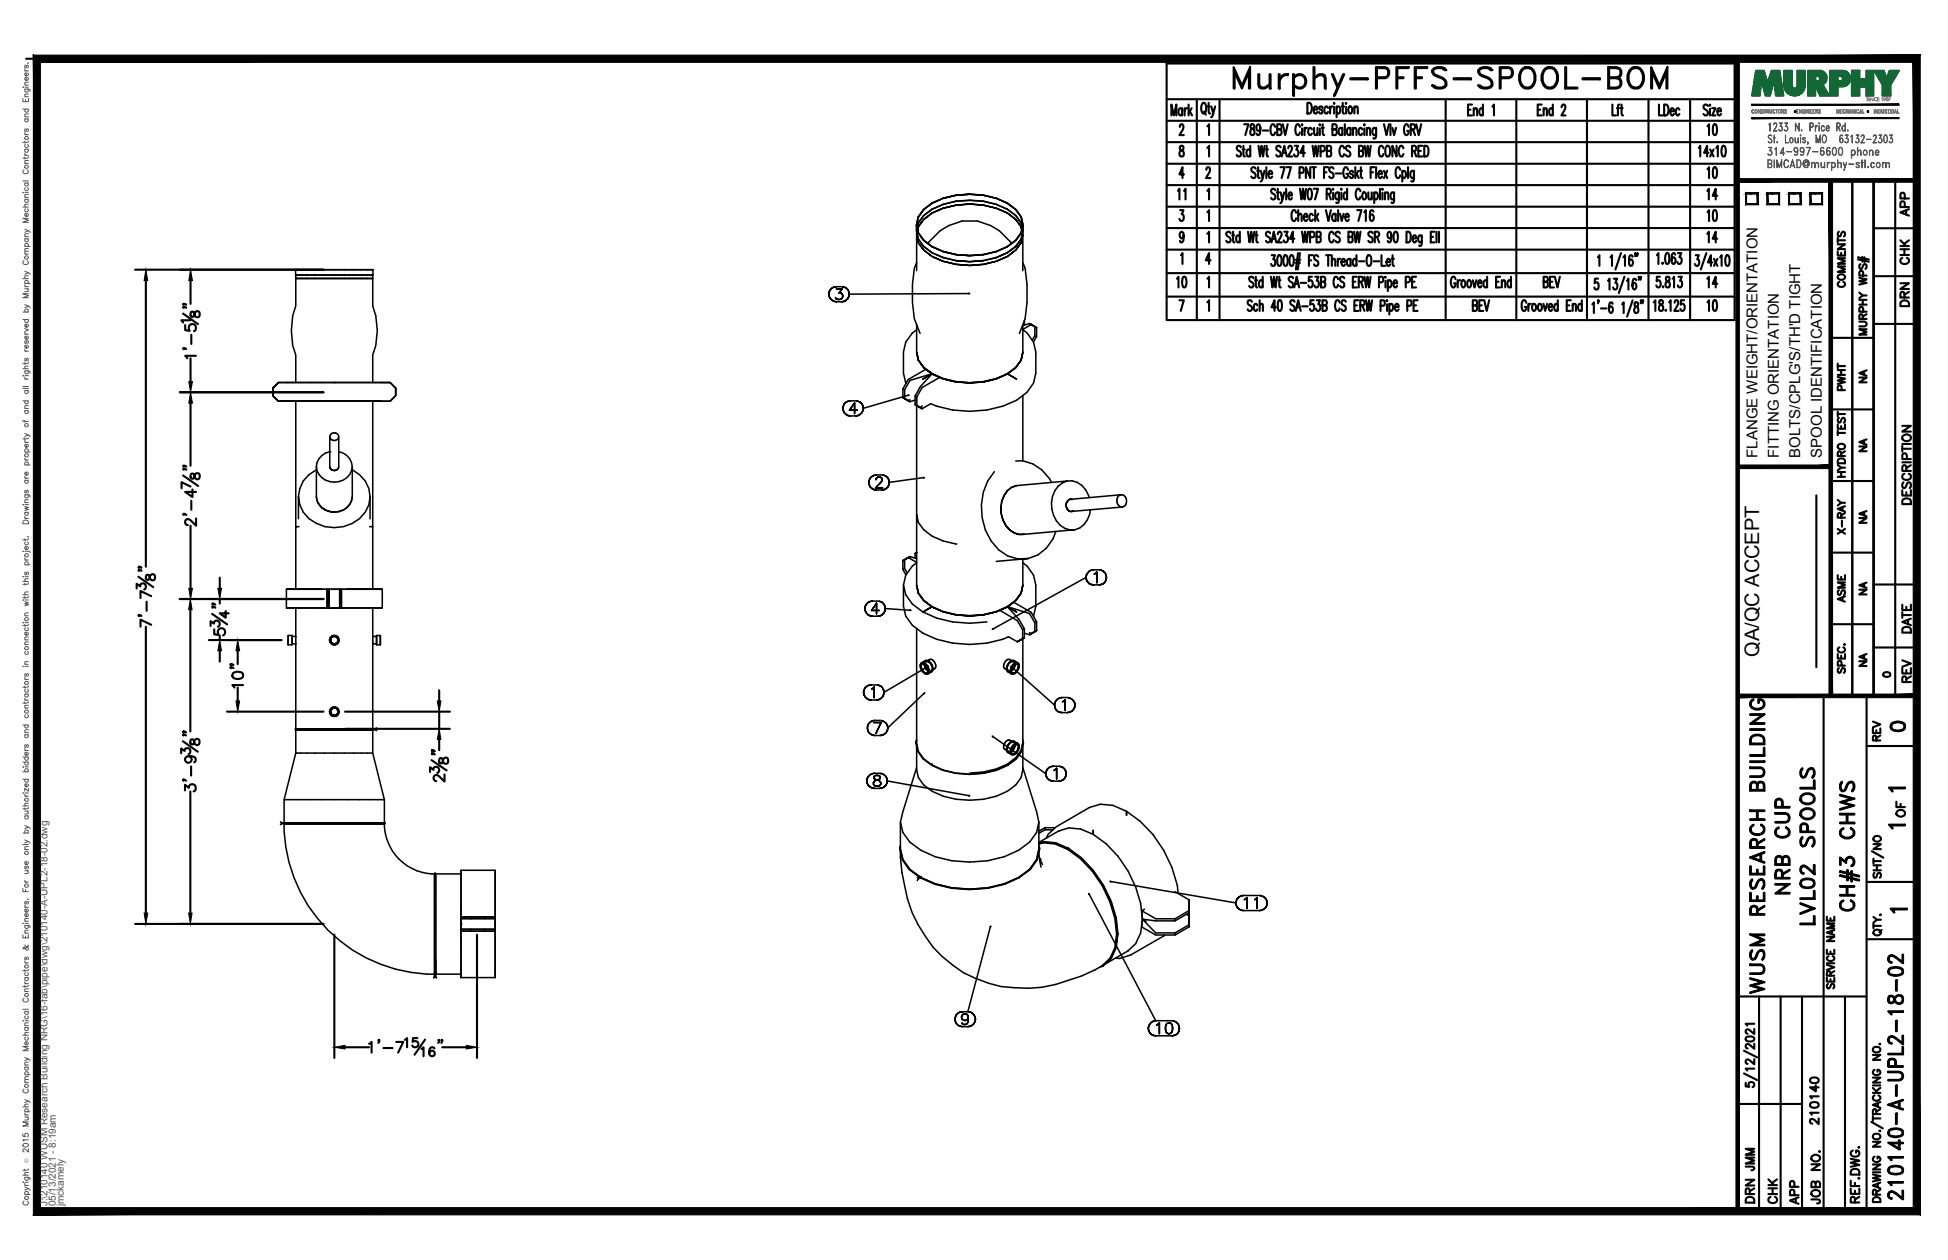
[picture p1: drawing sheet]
<svg xmlns="http://www.w3.org/2000/svg" width="432mm" height="279mm" viewBox="0 0 432 279" stroke-linecap="round" stroke-linejoin="round" font-family="sans-serif">
<defs><g id="words">
<text font-size="10.6" x="272.3" y="22.6">Murphy-PFFS-SPOOL-BOM</text>
<text font-size="7.9" x="413.1" y="203.2" transform="rotate(-90 413.1 203.2)">CH#3 CHWS</text>
<g font-size="6.6">
<text x="397.6" y="199.3" transform="rotate(-90 397.6 199.3)">NRB CUP</text>
<text x="403.2" y="206" transform="rotate(-90 403.2 206)">LVL02 SPOOLS</text>
<text x="391.9" y="221.5" transform="rotate(-90 391.9 221.5)">WUSM RESEARCH BUILDING</text>
<text x="422.6" y="267.1" transform="rotate(-90 422.6 267.1)">210140-A-UPL2-18-02</text>
</g>
<g font-size="5.7">
<text x="377.1" y="45.5">14</text>
<text x="377.1" y="55">14</text>
<text x="377.1" y="64.9">14</text>
</g>
<g font-size="5.3">
<text x="377.1" y="31">10</text>
<text x="377.1" y="40.6">10</text>
<text x="377.1" y="50.1">10</text>
<text x="263.9" y="64.9" transform="rotate(-90 263.9 64.9)">10</text>
<text x="381.4" y="70.2" transform="rotate(-90 381.4 70.2)">10</text>
<text x="417.7" y="163.3">0</text>
<text x="389.8" y="260.7" transform="rotate(-90 389.8 260.7)">JMM</text>
<text x="389.8" y="267.8" transform="rotate(-90 389.8 267.8)">DRN</text>
<text x="399.7" y="268.1" transform="rotate(-90 399.7 268.1)">APP</text>
</g>
<g font-size="4.9">
<text x="424" y="49" transform="rotate(-90 424 49)">APP</text>
<text x="424" y="59.6" transform="rotate(-90 424 59.6)">CHK</text>
<text x="409.9" y="64.9" transform="rotate(-90 409.9 64.9)">COMMENTS</text>
<text x="424" y="69.1" transform="rotate(-90 424 69.1)">DRN</text>
<text x="409.9" y="87.8" transform="rotate(-90 409.9 87.8)">PWHT</text>
<text x="424.4" y="112.9" transform="rotate(-90 424.4 112.9)">DESCRIPTION</text>
<text x="409.9" y="119.6" transform="rotate(-90 409.9 119.6)">X-RAY</text>
<text x="409.9" y="134.8" transform="rotate(-90 409.9 134.8)">ASME</text>
<text x="424.4" y="141.5" transform="rotate(-90 424.4 141.5)">DATE</text>
<text x="424.4" y="152.4" transform="rotate(-90 424.4 152.4)">REV</text>
<text x="417.7" y="165.5" transform="rotate(-90 417.7 165.5)">REV</text>
<text x="423" y="182.4" transform="rotate(-90 423 182.4)">OF</text>
<text x="403.9" y="250.5" transform="rotate(-90 403.9 250.5)">210140</text>
<text x="394.8" y="268.1" transform="rotate(-90 394.8 268.1)">CHK</text>
<text x="404.3" y="268.1" transform="rotate(-90 404.3 268.1)">JOB NO.</text>
</g>
<g font-size="4.4">
<text x="263.5" y="45.5" transform="rotate(-90 263.5 45.5)">11</text>
<text x="414.5" y="86.1" transform="rotate(-90 414.5 86.1)">NA</text>
<text x="414.5" y="101.2" transform="rotate(-90 414.5 101.2)">NA</text>
<text x="414.5" y="117.1" transform="rotate(-90 414.5 117.1)">NA</text>
<text x="414.5" y="133" transform="rotate(-90 414.5 133)">NA</text>
<text x="389.9" y="145.7" transform="rotate(-90 389.9 145.7)">QA/QC ACCEPT</text>
<text x="414.5" y="148.9" transform="rotate(-90 414.5 148.9)">NA</text>
</g>
<text font-size="4" x="416.3" y="151.3">0</text>
<g font-size="3.5">
<text x="417.3" y="176.7">1</text>
<text x="417.3" y="184.9">1</text>
<text x="417.7" y="203.6">1</text>
</g>
<g font-size="3.3">
<text x="389.5" y="101.5" transform="rotate(-90 389.5 101.5)">FLANGE WEIGHT/ORIENTATION</text>
<text x="394.3" y="101.5" transform="rotate(-90 394.3 101.5)">FITTING ORIENTATION</text>
<text x="399.1" y="101.5" transform="rotate(-90 399.1 101.5)">BOLTS/CPLG'S/TH'D TIGHT</text>
<text x="403.8" y="101.5" transform="rotate(-90 403.8 101.5)">SPOOL IDENTIFICATION</text>
</g>
<g font-size="2.2" fill="#545454">
<text x="10.5" y="267.5" transform="rotate(-90 10.5 267.5)">J:\210140 WUSM Research Building NRG\16-fab\pipe\dwg\210140-A-UPL2-18-02.dwg</text>
<text x="12.4" y="267.5" transform="rotate(-90 12.4 267.5)">05/13/2021 - 8:19am</text>
<text x="14.1" y="267.4" transform="rotate(-90 14.1 267.4)">jmckamely</text>
</g>
<text font-size="1.3" fill="#545454" x="6.3" y="257.9" transform="rotate(-90 6.3 257.9)">Ó</text>
</g></defs>
<!-- layer: HP-CWS-PIPE -->
<g fill="none" stroke="#000" stroke-width=".34">
<path d="M65.5 59.8h.3h-.3v1.2h.3h-.3M65.8 59.8h16.6M82.7 59.8h-.3h.3v1.2h-.3h.3M203.2 58.2l-.5 1.3-.4 3.6v3.9l.4 3.7 1.2 3.2M203.2 51.2l.4 1.8M203.3 50.4l.2-1 1.2-1.6a15 15 0 0 1 10.3-3.4 15 15 0 0 1 10.2 3.4l1.1 1.7 .3 1M203.4 51l.2-.7-.2 .7M203.5 51.6l-.4-1.7v1.3l.4 1.8M203.5 51.6l1.3 1.7 1.8 1.4M203.5 53l1.2 1.6 1.9 1.4M203.6 48.1l-.4 1.8 .4 1.7M203.6 53.8l-.4-1.7 .4 1.7"/>
<path d="M203.6 50.3l1.2-1.6-1.2 1.6M203.6 51.6l-.4-1.7v10.1M203.6 48.1l-.5 1.8M203.6 53l1.2 1.6 1.8 1.4M204.7 53.3l1.9 1.4M204.8 55.4l-1.2-1.6 1.2 1.6M204.8 48.7l1.8-1.5-1.8 1.5M205.7 54a11.6 11.6 0 0 1 10.9-5 12.1 12.1 0 0 1 7.6 5M206.6 54.7l2.4 1.1 2.9 .7-2.8-.7M206.6 56l2.5 1.1 2.8 .7 3.1 .2-3.1-.2-2.9-.7zM206.6 45l-1.9 1.5-1.2 1.6M206.6 56.9l-1.8-1.5 1.8 1.5"/>
<path d="M206.6 47.2l2.5-1-2.5 1M206.6 45.1l-1.8 1.4-1.2 1.6M206.6 54.7l2.5 1.1M209.1 57.9l-2.5-1 2.5 1M209.1 44l2.8-.7-2.9 .7-2.4 1M209.1 46.2l2.8-.7-2.8 .7M209.1 44l-2.5 1.1M209.1 55.8l2.8 .7 3.1 .2M211.9 58.6l-2.8-.7 2.8 .7M211.9 45.5l3.1-.3-3.1 .3M215 43l-3.1 .3 3.1-.2M215 56.7l-3.1-.2 3.1 .2"/>
<path d="M215 58.9l-3.1-.3 3.1 .3M215 45.2l3 .3-3-.3M215 58l3-.2 2.8-.7 2.5-1.1-2.4 1.1-2.9 .7zM215 43.1l-3.1 .2-2.8 .7M215 43.1l3 .2M215 44.4a14.7 14.7 0 0 0-10.2 3.4l-1.2 1.7-.3 1M218 58.6l-3 .3 3-.3M218 45.5l2.8 .7-2.8-.7M218 56.5l-3 .2M218 43.3l2.8 .7 2.5 1.1M218 43.3l2.9 .7 2.4 1M218 44.6l2.9 .7 2.4 1.1 1.9 1.4 1.2 1.6 .2 1"/>
<path d="M220.8 57.9l-2.8 .7 2.8-.7M220.8 46.2l2.5 1-2.5-1M223.3 56.9l-2.5 1 2.5-1M223.3 47.2l1.9 1.5-1.9-1.5M223.3 54.7l-2.5 1.1-2.8 .7M223.3 45.1l1.9 1.4M223.3 54.7l-2.4 1.1-2.9 .7M223.3 45l1.9 1.5 1.2 1.6M225.2 46.5l1.1 1.6 .4 1.8-.4 1.7 .4-1.7v10.1M225.2 55.4l-1.9 1.5 1.9-1.5M225.2 48.7l1.1 1.6-1.1-1.6M225.2 46.5l1.1 1.6 .5 1.8"/>
<path d="M225.2 53.3l-1.9 1.4M226.3 53.8l-1.1 1.6 1.1-1.6M226.3 50.3l.2 .7-.2-.7M226.7 52.1l-.4 1.7 .4-1.7M226.7 58.2l.5 1.3 .5 3.6v3.9l-.5 3.7-1.2 3.2M226.7 51.2l-.4 1.8M226.8 49.9v1.3l-.4 1.8-1.2 1.6-1.9 1.4 1.9-1.4M226.8 49.9l-.4 1.7-1.2 1.7-1.9 1.4M65.6 61v6.8a15.7 15.7 0 0 0 0 10.9v6.1M65.8 61h16.6M65.9 61.8h-.3h.3M66.7 61.8h-.8h.8"/>
<path d="M68.1 61.8h-1.4h1.4M69.8 61.8h-1.7h1.7M71.9 61.8h-2.1h2.1M74.1 61.8h-2.2h2.2M76.3 61.8h-2.2h2.2M78.4 61.8h-2.1h2.1M80.1 61.8h-1.7h1.7M81.5 61.8h-1.4h1.4M82.4 61.8h-.9h.9M82.6 61v6.8a15.1 15.1 0 0 1 0 10.9v6.1M82.6 61.8h-.2h.2M183.7 65.2l.1 .5-.1-.5"/>
<path d="M183.8 64.7l-.1 .5 .1-.5M183.8 65.7l.3 .5-.3-.5M184.1 64.2l-.3 .5 .3-.5M184.1 66.2l.3 .4-.3-.4M184.4 63.9l-.3 .3 .3-.3M184.4 66.6l.5 .2-.5-.2M184.9 63.7l-.5 .2 .5-.2M184.9 66.8l.5 .1-.5-.1M185.2 66l.2 .3zM185.4 63.6l-.5 .1 .5-.1M185.4 64h1.3h-1.3M185.4 66.3l.7 .1z"/>
<path d="M185.4 66.9h1.2M185.4 63.6h1.2M186 65h.3h-.3M186.3 65l.2 .1-.2-.1M186.4 66.3l-.3 .1 .3-.1M186.5 65.1l.2 .1-.2-.1M186.6 66.9l.5-.1-.5 .1M186.7 64l-.7 1 .7-1M186.7 66.1l-.3 .2 .3-.2M186.7 65.2l.1 .3-.1-.3M186.8 65.5l-.1 .6zM187.1 63.7l-.5-.1 .5 .1"/>
<path d="M187.1 66.8l.5-.2-.5 .2M187.6 63.9l-.5-.2 .5 .2M187.6 66.6l.3-.4-.3 .4M187.9 64.2l-.3-.3 .3 .3M187.9 66.2l.3-.5-.3 .5M188.2 64.7l-.3-.5 .3 .5M188.2 65.7v-.5v.5M188.2 65.2v-.5v.5M203.2 78.1l.4 1.8-.4-1.8M203.2 73.1l-.9 .7-1.5 2-.5 2.2v4.7l.5 2.3M203.2 72v6l.4 1.8M203.6 79.9l1.2 1.6-1.2-1.6"/>
<path d="M203.6 79.8l1.2 1.6 1.8 1.5M214.7 65.1h.3zM214.7 65.1l-26.5 .1M226.3 79.9l.4-1.8-.4 1.8M226.3 79.8l-1.1 1.6-1.9 1.5M226.7 73.1l1 .7 1.4 2 .5 2.2v4.7l-.5 2.2-1.4 2.1-2.4 1.8a23 23 0 0 1-19 .7l-1.9 1.1-.4-.2 .4-.4M226.7 72.2l1.5-.5 .4 .3-1.9 1.1M226.7 72v6l-.4 1.8M227.1 71.1v1M228.2 71.7l1.2 .7v2M228.6 72l-.4-.3 1.2 .7M228.8 75.4l.6-1 .4 .2-.7 1.2"/>
<path d="M229.4 72.4l.4 .3-.4-.3M229.8 72.7l-1.2-.7 1.2 .7v1.9M61.7 84.8l-1.2 1.2v1.7l1.2 1.3-1.2-1.3v-1.7l1.2-1.2h22.8zM61.7 89h2h-2M63.7 89h.1h-.1M63.8 89h1.1h-1.1M64.9 89h1.7h-1.7M65.6 89v27.8M66.6 89h2.2h-2.2M68.8 89h2.6h-2.6M71.4 89h2.7h-2.7M73.1 96.8v6.9v-.2"/>
<path d="M73.4 96.3a.92 .92 0 0 1 1.3-.2 .92 .92 0 0 1 .1 1.3 .92 .92 0 0 1-1.3 .1 .92 .92 0 0 1-.1-1.2zM75.1 96.8v6.7l-.1 .4-.6 .4M76.9 89h-2.8h2.8M76.9 89h2.5h-2.5M79.4 89h2.2h-2.2M81.6 89h1.7h-1.7M82.6 89v27.8M83.3 89h1.1h-1.1M84.4 89h.1h-.1M84.5 89h2M86.5 84.8h-2h2M86.5 84.8l1.2 1.2v1.7l-1.2 1.3 1.2-1.3v-1.7z"/>
<path d="M186.8 90.5l.1 .5-.1-.5M186.9 90l-.1 .5 .1-.5M186.9 91l.2 .5-.2-.5M187.1 89.6l-.2 .4 .2-.4M187.1 91.5l.4 .4-.4-.4M187.5 89.2l-.4 .4 .4-.4M187.5 91.9l.5 .2-.5-.2M188 89l-.5 .2 .5-.2M188 92.1l.5 .1-.5-.1M188.3 91h1.7h-1.7M188.5 88.9l-.5 .1 .5-.1M188.5 92.2h1.2"/>
<path d="M188.5 88.9h1.2M189.4 89.4l-1.1 1.6 1.1-1.6M189.4 89.4v2.3v-2.3M189.7 92.2l.5-.1-.5 .1M190.2 89l-.5-.1 .5 .1M190.2 92.1l.5-.2-.5 .2M190.7 89.2l-.5-.2 .5 .2M190.7 91.9l.3-.4-.3 .4M191 89.6l-.3-.4 .3 .4M191 91.5l.3-.5-.3 .5M191.3 90l-.3-.4 .3 .4M191.3 91l.1-.5-.1 .5"/>
<path d="M200.1 88.2l.4 .2v-2l1.2-2 4.9-1.5-1.4-1-3.9 2.2-1.2 2.1v2l1.2 .6-1.2-.6 .4 .2M200.1 86.2l.4 .2M200.5 88.4l1.2 .7-1.2-.7M201.3 87.7l.2-.1-10.1 2.9-.1-.5 .1 .5M201.3 88.8l.4 .3M201.7 88.6l-.4 .2 .4 .3 1.1-.4M202.8 87.8v1.9l1.2 .7M203.2 89.9v24.2M203.2 89.9l-.4-.2 1.2 .7M203.2 88v1.9l-.4-.2M203.2 89.9l1.2 .7-1.2-.7M204 90.4l.4 .2"/>
<path d="M204.6 84.1l2-1.2-2 1.2M204.8 81.5l1.8 1.4-1.8-1.4M206.6 82.9l2.5 1.1-2.5-1.1M206.6 82.9l1.7 .8-3.9 2.2-1.2 2.1-.4-.2 1.2-2.1zM206.6 82.9a18.5 18.5 0 0 0 16.7 0M209.1 84l2.8 .7-2.8-.7M211.9 84.7l3.1 .2-3.1-.2M215 84.9l3-.2-3 .2M218 84.7l2.8-.7-2.8 .7M220.8 84l2.5-1.1-2.5 1.1M223.3 82.9l1.9-1.4-1.9 1.4M225.2 81.5l1.1-1.6-1.1 1.6"/>
<path d="M225.3 84.1l-2-1.2 2 1.2M226.7 87.7v14.5M66.3 116.8h-.7v13.9M70.1 103.5v6.6l.2 .9-.2-.9M70.1 104.2a6.7 6.7 0 0 0-3.9 5.9M70.7 111.8l-.4-.8 .4 .8M71.3 112.6l-.6-.8 .6 .8M72.1 113.1l-.8-.5 .8 .5M73.1 100.1a3.3 3.3 0 0 0-3 3.4 3.3 3.3 0 0 0 3 3.3 3.7 3.7 0 0 0 4.8-4.2 3.6 3.6 0 0 0-2.8-2.5M73.1 113.4l-1-.3 1 .3M73.3 103.9l-.2-.2 .2 .2M73.4 104.1l-.1-.2 .1 .2"/>
<path d="M73.6 104.2l-.2-.1 .2 .1M73.9 104.3l-.3-.1 .3 .1M74.1 113.6l-1-.2 1 .2M74.1 104.3h-.2h.2M74.4 104.3h-.3M75.1 103.5l-.1 .4-.6 .4M75.1 113.4l-1 .2M78.1 104.2a6.5 6.5 0 0 1 3.9 5.9 6.5 6.5 0 0 1-3.9 6 8.6 8.6 0 0 1-10.9-2.5l-.8-1.7-.2-1.8v4.9M78.1 110.1a3.6 3.6 0 0 1-3 3.3M78.1 103.5v6.6a3.6 3.6 0 0 1-3 3.3M81.9 116.8h.7v13.9M82 110.1v4.9"/>
<path d="M192.6 107l.1 .5-.1-.5M192.7 106.5l-.1 .5 .1-.5M192.7 107.5l.2 .5-.2-.5M192.9 106l-.2 .5 .2-.5M192.9 108l.4 .3-.4-.3M193.3 105.6l-.4 .4 .4-.4M193.3 108.3l.4 .3-.4-.3M193.7 105.4l-.4 .2 .4-.2M193.7 108.6l.6 .1-.6-.1M194.1 108.2h1.6h-1.6M194.2 106.4v-.2v.2M194.2 106.2l.1-.2-.1 .2"/>
<path d="M194.3 105.3l-.6 .1 .6-.1M194.3 108.7h1.1M194.3 105.3h1.1M194.3 106l.1-.1-.1 .1M194.4 105.9l.2-.1-.2 .1M194.6 105.8h.5h-.5M195.1 105.8l.2 .1-.2-.1M195.2 107l-1.1 1.2 1.1-1.2M195.3 105.9l.1 .1-.1-.1M195.4 106.7l-.2 .3 .2-.3M195.4 106l.2 .2-.2-.2M195.4 108.7l.6-.1-.6 .1"/>
<path d="M195.6 106.5l-.2 .2 .2-.2M195.6 106.2v.3v-.3M196 105.4l-.6-.1 .6 .1M196 108.6l.5-.3-.5 .3M196.5 105.6l-.5-.2 .5 .2M196.5 108.3l.3-.3-.3 .3M196.8 106l-.3-.4 .3 .4M196.8 108l.2-.5-.2 .5M197 106.5l-.2-.5 .2 .5M197 107.5l.1-.5-.1 .5M204.7 105.9h.2l-7.8 1.1-.1-.5 .1 .5M220.4 104.6a12.9 12.9 0 0 0 1 17.3l2 1.4 2.3 .6h2.2l-7.1 .6"/>
<path d="M222.1 111.1l-.2 1.4v1.4v-1.4zM222.1 111.1l.5-1.2-.5 1.2M222.3 115.3l-.4-1.4 .4 1.4M222.6 109.9l.7-1.1-.7 1.1M223 116.5l-.7-1.2 .7 1.2M223.3 108.8l.9-.7-.9 .7M223.8 117.5l-.8-1 .8 1M224.8 118.2l-1-.7 1 .7M225.3 107.7l-1.1 .4 1.1-.4 11.2-1a5.3 5.3 0 0 0-3.3 6.2 4.8 4.8 0 0 0 5.1 4.6l-12.4 1h1.2M225.9 118.5l-1.1-.3 1.1 .3M226.7 102.2h-1.5M226.7 102.2a8.8 8.8 0 0 1 6.4 4.8"/>
<path d="M234 117.8a8.4 8.4 0 0 1-6.1 6.1M236.4 111.6l-.1 .7zM236.4 111.6l.1-.3-.1 .3M236.5 112.6l-.2-.3 .2 .3M236.5 111.3l.2-.3-.2 .3M236.5 106.7a4.5 4.5 0 0 1 4.9 3.6M236.6 112.9l-.1-.3 .1 .3M236.7 111l.2-.2-.2 .2M236.8 113.2l-.2-.3 .2 .3M237.1 113.4l-.3-.2 .3 .2M237.2 110.7l-.3 .1 11.5-1.1a1.41 1.41 0 0 0-.8 1.5 1.41 1.41 0 0 0 1.3 1.2l-11.6 1 .6-.1-.3 .1M237.2 110.7h.3h-.3"/>
<path d="M237.3 113.4h-.2h.2M237.6 110.8l-.1-.1 .1 .1M241.7 113.1a4.8 4.8 0 0 1-3.4 4.4M248.4 109.7a1.41 1.41 0 0 1 1.3 1.2 1.41 1.41 0 0 1-.8 1.5M63.5 130.7h.3h-.3v4.1h9h-9M64.9 130.7h-1.1h1.1M65.6 134.8v6.3h-.8M66.6 130.7h-1.7h1.7M68.8 130.7h-2.2h2.2M71.4 130.7h-2.6h2.6M71.4 130.7h1.1M72.5 133.6h.4v1.2h-.4z"/>
<path d="M72.5 133.6v-1.7h.4v1.7M72.5 131.9v-1.2h.4v1.2M73.5 130.7h-.6v4.1v-4.1h-.4v4.1h2.8M73.5 130.7h-.6v4.1h.6M73.5 130.7h3.4M74.1 130.7h1.2v4.1h.4M75.3 130.7h.4v1.2h-.4zM75.3 131.9v1.7h.4v-1.7M75.3 133.6v1.2h.4v-1.2M75.7 130.7v4.1M76.9 134.8h7.8M79.4 130.7h-2.5h2.5"/>
<path d="M81.6 130.7h-2.2h2.2M82.6 134.8v26.8h.7l.2-.2M83.3 130.7h-1.7h1.7M84.4 130.7h-1.1h1.1M84.7 130.7h-.3h.3v4.1h-9M191.7 134.9l.1 .6-.1-.6M191.8 134.4l-.1 .5 .1-.5M191.8 135.5l.3 .4-.3-.4M192.1 134l-.3 .4 .3-.4M192.1 135.9l.3 .4-.3-.4M192.4 133.6l-.3 .4 .3-.4M192.4 136.3l.5 .3-.5-.3"/>
<path d="M192.9 133.4l-.5 .2 .5-.2M192.9 136.6h.5h-.5M193.2 135.4h1.7h-1.7M193.4 133.3l-.5 .1 .5-.1M193.4 136.6h1.2M193.4 133.3h1.2M194.3 133.8l-1.1 1.6 1.1-1.6M194.3 133.8v2.3v-2.3M194.6 136.6h.5h-.5M195.1 133.4l-.5-.1 .5 .1M195.1 136.6l.5-.3-.5 .3M195.6 133.6l-.5-.2 .5 .2"/>
<path d="M195.6 136.3l.3-.4-.3 .4M195.9 134l-.3-.4 .3 .4M195.9 135.9l.3-.4-.3 .4M196.2 134.4l-.3-.4 .3 .4M196.2 135.5v-.6v.6M196.2 134.9v-.5v.5M196.2 134.9l5.5 .4M200.1 124.3v2l.7 1.2M200.3 129.7l.5 2.2 1.5 2.1a18.7 18.7 0 0 0 12.7 4.2l3.8-.3M200.5 124.1l1.2-.7-1.2 .7M200.5 126.1l.6 1M201.3 123.6l-1.2 .7 .4-.2"/>
<path d="M201.3 123.6l-1.2 .7 .4-.2v2l-.4 .2M201.3 123.6l.4-.2 1.5 .5M201.7 123.4l-.4 .2 1.9 1.1M201.7 135.3l.2 .1zM202.8 122.8l.4-.2-.4 .2 .4-.2-.4 .2v1M203.2 129.8l.4 1.8-.4-1.8M203.2 124.8l-.9 .7-1.5 2-.5 2.2v4.7l.5 2.2 1.5 2.1a18.7 18.7 0 0 0 12.7 4.2l3.8-.3 3.5-.8 1.2-.6M203.2 139.3v25.3M203.6 131.6l1.2 1.6-1.2-1.6M204.8 133.2l1.8 1.4-1.8-1.4M206.6 134.6l2.5 1.1-2.5-1.1M206.6 134.5l-2 1.2 2-1.2"/>
<path d="M206.6 134.5l2.5 1.1 2.8 .7M209.1 135.7l2.8 .6-2.8-.6M211.9 136.3l3.1 .3-3.1-.3M211.9 136.3l3.1 .2 3-.2M212.1 120.6a13.4 13.4 0 0 1-7.3-3.1l-1.2-1.6-.4-1.8v15.6l.4 1.8 1.2 1.6 1.8 1.4M215 136.6l3-.3-3 .3M218 136.3l2.8-.6-2.8 .6M219.9 139.6l.2-.2zM220.8 135.7l2.5-1.1-2.5 1.1M223.3 134.6l1.9-1.4-1.9 1.4M223.3 134.5l2 1.2-2-1.2M223.3 134.5l1.4-1 3.9 2.3 1.2 2.1-.4 .2-1.2-2.1z"/>
<path d="M223.3 134.5l-2.5 1.1-2.8 .7M225.2 133.2l1.1-1.6-1.1 1.6M226.3 131.6l.4-1.8-.4 1.8M226.7 139.6l.4-.2-1.2-2-2.6-2.9-1.7 .8 3.9 2.3 1.2 2v2l-1.2 .7 .4-.2-.4 .2-2-1.1M226.7 124v5.7l-.4 1.8-1.1 1.6-1.9 1.4M226.7 124.8l1 .7 1.4 2 .5 2.2v4.7l-.5 2.2M227.1 139.4v2l-1.2 .7 1.2-.7M229.1 136.6v.1M229.4 138.1v2l-1.2 .6M229.8 137.9v1.9l-1.2 .7 1.2-.7M240.7 128l.1 .6-.1-.6M240.7 128l-20.6 11.5"/>
<path d="M240.8 127.5l-.1 .5 .1-.5M240.8 128.6l.3 .4-.3-.4M241.1 127.1l-.3 .4 .3-.4M241.1 129l.3 .4-.3-.4M241.4 126.7l-.3 .4 .3-.4M241.4 129.4l.5 .2-.5-.2M241.9 126.4l-.5 .3 .5-.3M241.9 129.6l.5 .1-.5-.1M242.4 126.4h-.5h.5M242.4 129.7h1.2M242.4 126.4h1.2M242.6 127.3l.2-.1-.2 .1"/>
<path d="M242.8 127.2l.3-.3-.3 .3M243.1 126.9v2.3v-2.3M243.6 129.7l.5-.1-.5 .1M244.1 126.4h-.5h.5M244.1 129.6l.5-.2-.5 .2M244.6 126.7l-.5-.3 .5 .3M244.6 129.4l.4-.4-.4 .4M245 127.1l-.4-.4 .4 .4M245 129l.2-.4-.2 .4M245.2 127.5l-.2-.4 .2 .4M245.2 128.6l.1-.6-.1 .6M245.3 128l-.1-.5 .1 .5"/>
<path d="M63.9 140.9v2.1M63.9 142.9v-2h.9v2.1M64.8 140.9v2.1l-.9-.1M64.8 142.8h.8v18.8M65.6 141.2v1.5M73.1 157.6v.5M73.1 141.7v.5M73.1 158.1a1.03 1.03 0 0 0 1 .8 1.03 1.03 0 0 0 1-.8M73.1 142.2a1.03 1.03 0 0 0 1 .8 1.03 1.03 0 0 0 1-.8M73.3 158.1v-.5l.1 .6M73.3 142.2v-.5l.1 .7M73.3 158.1l.1 .1"/>
<path d="M73.3 142.2l.1 .2M73.4 157.4l-.1 .2 .1-.2M73.4 158.2l.3 .4M73.4 141.5l-.1 .2 .1-.2M73.4 142.4l.3 .2M73.4 157.4l-.1 .7M73.4 141.5l-.1 .7M73.5 157.3l-.1 .1 .1-.1M73.5 141.3l-.1 .2 .1-.2M73.5 157.3l-.1 .1M73.5 141.3l-.1 .2M73.7 157.1l-.2 .2 .2-.2"/>
<path d="M73.7 141.2l-.2 .1 .2-.1M73.7 157.1l-.2 .2M73.7 141.2l-.2 .1M73.7 142.6l.2 .1M73.9 157l-.2 .1 .2-.1M73.9 158.6h.4M73.9 141.1l-.2 .1 .2-.1M73.9 142.7h.4M73.9 157l-.2 .1M73.9 157a.82 .82 0 0 1 1 .6M73.9 141.1a.82 .82 0 0 1 1 .6M73.9 141.1l-.2 .1"/>
<path d="M74.1 157h-.2h.2M74.1 141.1h-.2h.2M74.9 157.6v.5zM74.9 141.7v.5zM74.9 157.6l-.1 .6a.79 .79 0 0 1-1.1 .4M74.9 141.7l-.1 .7-.5 .3M75 157.3l.1 .8M75 141.4l.1 .8M75 157.3a1.05 1.05 0 0 0-1-.5 1.05 1.05 0 0 0-.9 .8M75 141.4a1.05 1.05 0 0 0-1-.5 1.05 1.05 0 0 0-.9 .8M82.6 142.8h.9M82.6 141.1h.9"/>
<path d="M83.5 140.9v2.1l.8-.1M84.3 142.9v-2h-.8v2.1M84.3 140.9v2.1M191.4 153.5l.1 .5-.1-.5M191.5 153l-.1 .5 .1-.5M191.5 154l.3 .5-.3-.5M191.8 152.6l-.3 .4 .3-.4M191.8 154.5l.3 .4-.3-.4M192.1 152.2l-.3 .4 .3-.4M192.1 154.9l.5 .2-.5-.2M192.6 152l-.5 .2 .5-.2M192.6 155.1l.5 .1-.5-.1"/>
<path d="M193.1 151.9l-.5 .1 .5-.1M193.1 155.2h1.2M193.1 151.9h1.2M193.2 152.8l.2-.1-.2 .1M193.4 159.8l-.5 .3 .5-.3M193.4 152.7l.4-.4-.4 .4M193.8 152.3v2.4v-2.4M193.9 159.8h-.5h.5M193.9 159.8h1.2M194.3 155.2l.5-.1-.5 .1M194.8 152l-.5-.1 .5 .1M194.8 155.1l.5-.2-.5 .2"/>
<path d="M195.3 152.2l-.5-.2 .5 .2M195.3 154.9l.4-.4-.4 .4M195.6 159.8h-.5h.5M195.7 152.6l-.4-.4 .4 .4M195.7 154.5l.2-.5-.2 .5M195.9 153l-.2-.4 .2 .4M195.9 154v-.5v.5M204.2 147a1.67 1.67 0 0 1 1.5 2.5M204.3 147.3l-.1 .4 .1 .6M204.3 148.3l.5 .7 .6 .3M204.6 147.2l-.3 .1M204.6 147.2l.4 .1 .4 .3 .4 .8"/>
<path d="M204.8 153.8l.2-.1-8.2 7.7-.1-.5 .1 .5M204.8 147.2a1.87 1.87 0 0 0 1 1.6M205 146.6l.1-.1-.9 .5a1.67 1.67 0 0 0 1.5 2.5M205 147.3l.3 .8 .5 .5M205.1 146.5a1.63 1.63 0 0 1 1.4 2.5M205.3 146.7a1.33 1.33 0 0 1 1.1 2M205.6 147.8l.2-.1-9.9 5.8v-.5v.5M205.8 148.4v.5M205.8 148.9l-.4 .4M205.9 146.5l.2-.3-1.7 1h.2M206.1 146.2a1.32 1.32 0 0 1 1.1 2M206.3 149h.2l-.8 .5"/>
<path d="M206.9 148.3l.3-.1-1.8 1.1M222.7 148.2l.3 .1M223.4 149h.2M223.8 146.2l.3 .3M224.1 147.7l.1 .2zM224.2 147.9l9.6 8.5M224.6 146.7a1.33 1.33 0 0 0-1.1 2M224.8 146.5a1.63 1.63 0 0 0-1.4 2.5l.8 .5-.3-.7 .3-.9M224.8 146.5l.8 .5-.4-.1-.6 .3-.4 .6M224.8 146.5l.1 .1M224.9 147.3l-.3 .8-.5 .5M225.1 147.2l-.5 1.2-.5 .4"/>
<path d="M225.3 147.2h.2l-1.7-1a1.29 1.29 0 0 0-1.1 2l1.7 1-.3-.5 .3-.8M225.3 147.2a.93 .93 0 0 1 0 1.6 .66 .66 0 0 1-1 .4 .66 .66 0 0 1-.1-1l.2-.3M225.3 147.2l-.4 .1-.5 .6M225.6 147a1.52 1.52 0 0 1-.4 2.2l-.3 .2-.7 .1M226.7 141.6l.4-.2-.4 .2M226.7 141.6l-1.2 .7M226.7 141.6v23l-.4 1.8-1.1 1.6a15 15 0 0 1-10.2 3.4M228.2 140.3l.4 .2-.4 .2-1.1-.3M229.4 140.1l-1.2 .6 .4-.2M229.4 140.1l.4-.3-.4 .3M233.8 156.4v.5v-.5M233.8 155.8v.6v-.6"/>
<path d="M233.8 156.9l.2 .4-.2-.4M234 155.4l-.2 .4 .2-.4M234 157.3l.4 .4-.4-.4M234.4 155l-.4 .4 .4-.4M234.4 157.7l.5 .2-.5-.2M234.9 154.8l-.5 .2 .5-.2M234.9 157.9l.5 .1-.5-.1M235.4 154.7l-.5 .1 .5-.1M235.4 158h1.2M235.4 154.7h1.2M235.5 155.6l.3-.1-.3 .1M235.8 155.5l.3-.3-.3 .3"/>
<path d="M236.1 155.2v2.4v-2.4M236.6 158l.5-.1-.5 .1M237.1 154.8l-.5-.1 .5 .1M237.1 157.9l.5-.2-.5 .2M237.6 155l-.5-.2 .5 .2M237.6 157.7l.3-.4-.3 .4M237.9 155.4l-.3-.4 .3 .4M237.9 157.3l.3-.4-.3 .4M238.2 155.8l-.3-.4 .3 .4M238.2 156.9l.1-.5-.1 .5M238.3 156.4l-.1-.6 .1 .6M63 177.3v5.1h-.6l-.2-.2"/>
<path d="M65.5 161.8h.3h-.3v-.2h17.2v.2h-.2h.2M65.5 161.6h17.2M65.6 167h17l2.6 10.3h-22.2zM65.6 161.8v5.2M66.6 161.8h-.8h.8M68 161.8h-1.4h1.4M69.8 161.8h-1.8h1.8M71.9 161.8h-2.1h2.1M74.1 161.8h-2.2h2.2M76.4 161.8h-2.3h2.3M78.4 161.8h-2h2M80.2 161.8h-1.8h1.8"/>
<path d="M81.6 161.8h-1.4h1.4M82.5 161.8h-.9h.9M83.5 162l-.2-.2h-.7v5.2M85.2 177.3v5.1M192.1 173.2l.1 .5-.1-.5M192.2 172.6l-.1 .6 .1-.6M192.2 173.7l.3 .4-.3-.4M192.3 161.4v.6v-.6M192.3 160.9v.5v-.5M192.3 162l.3 .4-.3-.4M192.5 172.2l-.3 .4 .3-.4M192.5 174.1l.4 .4-.4-.4"/>
<path d="M192.6 160.4l-.3 .5 .3-.5M192.6 162.4l.3 .4-.3-.4M192.9 171.8l-.4 .4 .4-.4M192.9 174.5l.4 .2-.4-.2M192.9 160.1l-.3 .3 .3-.3M192.9 162.8l.5 .2-.5-.2M193.3 171.6l-.4 .2 .4-.2M193.3 174.7l.5 .1-.5-.1M193.4 163l.5 .1-.5-.1M193.6 173.9v-.3v.3M193.6 173.6l.1-.3-.1 .3M193.7 160.2h1.6h-1.6"/>
<path d="M193.7 174.1l-.1-.2 .1 .2M193.7 172.3v.2v-.2M193.7 172.5l.2 .2-.2-.2M193.7 173.3l.3-.2-.3 .2M193.8 171.5l-.5 .1 .5-.1M193.8 174.8h1.2M193.8 171.5h1.2M193.9 172.1l-.2 .2 .2-.2M193.9 174.2l-.2-.1 .2 .1M193.9 172.7l.2 .2-.2-.2M193.9 163.1h1.2M194 173.1l.3-.1-.3 .1"/>
<path d="M194.1 172.9l.4 .1-.4-.1M194.2 171.9l-.3 .2 .3-.2M194.2 174.4l-.3-.2 .3 .2M194.3 173l.5-.1-.5 .1M194.5 173l.4 .1-.4-.1M194.6 174.4h-.4h.4M194.6 171.9h-.4h.4M194.8 172.9l.2-.2-.2 .2M194.9 173.1l.2 .2-.2-.2M195 174.2l-.4 .2 .4-.2M195 172.1l-.4-.2 .4 .2M195 172.7l.1-.2-.1 .2"/>
<path d="M195 174.8l.5-.1-.5 .1M195.1 174.1l-.1 .1 .1-.1M195.1 172.3l-.1-.2 .1 .2M195.1 173.3l.1 .3-.1-.3M195.1 172.5v-.2v.2M195.1 163.1l.5-.1-.5 .1M195.2 173.9l-.1 .2 .1-.2M195.2 173.6v.3v-.3M195.3 160.2l-1.1 2.4 1.1-2.4M195.5 171.6l-.5-.1 .5 .1M195.5 174.7l.5-.2-.5 .2M195.6 163l.5-.2-.5 .2"/>
<path d="M196 171.8l-.5-.2 .5 .2M196 174.5l.4-.4-.4 .4M196.1 160.1l-.5-.3 .5 .3M196.1 162.8l.4-.4-.4 .4M196.4 172.2l-.4-.4 .4 .4M196.4 174.1l.2-.4-.2 .4M196.5 160.4l-.4-.3 .4 .3M196.5 162.4l.2-.4-.2 .4M196.6 172.6l-.2-.4 .2 .4M196.6 173.7l.1-.5-.1 .5M196.7 173.2l-.1-.6 .1 .6M196.7 173.2l18 3.2"/>
<path d="M196.7 160.9l-.2-.5 .2 .5M196.7 162l.1-.6-.1 .6M203.2 170.2l-3.1 9.8-.5 2.3 .5 2.3 1.6 2.1a19.3 19.3 0 0 0 13.3 4.5 19.3 19.3 0 0 0 13.2-4.5l1.6-2.1 .5-2.3M203.2 164l-.2 .8 .2-.6M203.2 165.2v-.4l.4 1.8 1.2 1.7 1.8 1.4M203.2 165.5v5.2l.4 1.7 1.2 1.7a14.7 14.7 0 0 0 10.2 3.3 14.7 14.7 0 0 0 10.2-3.3l1.1-1.7 .4-1.7v-5.2M206.5 169.5h.1M206.6 169.7h.1M206.6 169.7a18.5 18.5 0 0 0 16.7 0M214.7 176.4l.3 .1zM219.9 163.2l.2 .2zM220.1 163.4l11.7 8.2"/>
<path d="M222.7 166.1l.1 .1M223.3 169.7h.1M223.4 169.5h.1M223.4 166.9h.2M223.8 164.7a.84 .84 0 0 1 1-.3l.8 .5a1.63 1.63 0 0 0-1.4 2.4l-.8-.4a1.63 1.63 0 0 1 .4-2.2zM223.8 164.2l.3 .3M224.6 164.6a1.33 1.33 0 0 0-1.1 2M224.8 164.4l.1 .1M224.9 165.2l-.3 .7-.5 .6M225.1 165.1l-.3 .9-.7 .7M225.3 165l.2 .1-1.7-.9a1.29 1.29 0 0 0-1.1 1.9l1.7 1-.3-.5 .3-.8M225.3 165a.98 .98 0 0 1 0 1.7 .66 .66 0 0 1-1 .4 .66 .66 0 0 1-.1-1l.2-.3"/>
<path d="M225.3 165l-.4 .2-.5 .6M225.6 164.9a1.52 1.52 0 0 1-.4 2.2l-.6 .3-.4-.1M226.7 164.7v.5M226.7 164a4.1 4.1 0 0 1-1.4 4.3 15.2 15.2 0 0 1-10.3 3.4 15.2 15.2 0 0 1-10.4-3.4l-1.2-1.7-.4-1.8M226.7 164.8l-.4 1.8-1.1 1.7-1.9 1.4M226.7 170.2l3.1 9.8 .5 2.3M231.8 171.6l.1 .5-.1-.5M231.9 171.1l-.1 .5 .1-.5M231.9 172.1l.2 .4-.2-.4M232.1 170.6l-.2 .5 .2-.5M232.1 172.5l.4 .4-.4-.4M232.5 170.2l-.4 .4 .4-.4"/>
<path d="M232.5 172.9l.5 .2-.5-.2M233 170l-.5 .2 .5-.2M233 173.1l.5 .1-.5-.1M233.5 169.9l-.5 .1 .5-.1M233.5 173.2h1.2M233.5 169.9h1.2M233.6 170.8l.2-.1-.2 .1M233.8 170.7l.4-.3-.4 .3M234.2 170.4v2.3v-2.3M234.7 173.2l.5-.1-.5 .1M235.2 170l-.5-.1 .5 .1M235.2 173.1l.5-.2-.5 .2"/>
<path d="M235.7 170.2l-.5-.2 .5 .2M235.7 172.9l.3-.4-.3 .4M236 170.6l-.3-.4 .3 .4M236 172.5l.2-.4-.2 .4M236.2 171.1l-.2-.5 .2 .5M236.2 172.1l.1-.5-.1 .5M236.3 171.6l-.1-.5 .1 .5M62.2 182.9l.2-.2h.6a33.2 33.2 0 0 0 33.3 33.3v.6l-.2 .2M62.9 182.4h22.4v.3h-.4h.4M63.3 182.7h1.1h-1.1M64.4 182.7h1.8h-1.8M66.2 182.7h2.3h-2.3"/>
<path d="M68.5 182.7h2.7h-2.7M71.2 182.7h2.9h-2.9M74.1 182.7h2.9h-2.9M77 182.7h2.7h-2.7M79.7 182.7h2.3h-2.3M82 182.7h1.8h-1.8M83.8 182.7h1.1h-1.1M85.2 182.7a11.1 11.1 0 0 0 11.1 11.1M85.3 182.4h-22.4v.3h.4h-.4M96.3 193.7h.2v22.4h-.2zM96.5 193.8h5.7M102.2 193v8.8"/>
<path d="M109.8 193v10.3M199.6 187.5l-.1 .6a7.3 7.3 0 0 0 4.5 6.5 24.1 24.1 0 0 0 21.9 0l2.5-1.8 1.5-2.1 .5-2.4-.1-.8M199.6 187.7l-.1 .6M199.6 188.7v-.4l.5 2.3M199.6 182.3v5.8M199.6 188.2l.5 2.4M200.1 190.6l1.6 2.2 2.4 1.8M204 194.4h.1h-.1M204.1 194.6h-.1h.1M204.1 194.6l3.2 1.4 3.7 .9 4 .3M204.1 194.4l-.6 .3-.2-.1M204.1 194.6l-.6 .3-.2 .4"/>
<path d="M222.6 196l-3.7 .9-3.9 .3M225.8 194.6l-3.2 1.4M225.9 194.4h.1M228.2 192.8l-2.4 1.8M229.8 190.6l-1.6 2.2M230.3 188.2l-.5 2.4M230.3 188.9l.4 3.4M230.3 187.2l.9-.3 2.6 .2 2.8 1.2M230.3 186.8l4.4-2.5 2.2-.7 2.7 .2 2.7 1.2v-.9v.9a24 24 0 0 1 10.9 18.8l-.4 3.1-1.1 2.3-1.7 1.6M230.3 187l1.1-.4 2.6 .3 2.8 1.2M230.3 187.1l1.1-.3 2.6 .2 2.8 1.2M230.3 188.7v-.4l-.5 2.3"/>
<path d="M230.3 182.3v5.8M230.4 190.1l.7 1.6M230.5 190.4l.2 .2-.2-.2M231.6 183.5v.5l-1.3 .8M231.6 184h1.8M231.9 185.9l.4-.9 1.8-1.7 7.4-4.2 2.4-.8 2.8 .3a21.3 21.3 0 0 1 11.3 10l1.8 3.8 1.2 3.9 .1 1.8M233.9 183.5h-2.3l-1.3 .8M236.6 188.2h.1M236.6 188.3a23.8 23.8 0 0 1 10.9 18.8 7.6 7.6 0 0 1-4.7 7.9 53.8 53.8 0 0 1-11.9 3.9 26.8 26.8 0 0 1-24.1-8.9 29.7 29.7 0 0 1-6.2-13.4l-.7-3.2-.3-4.5M236.6 188.2v.1M236.8 188.1v.1v-.1a24.2 24.2 0 0 1 11 19l-.4 3-1.1 2.4-1.7 1.7M236.8 188.2a23.9 23.9 0 0 1 10.9 18.8l-.4 3-1.1 2.4-1.7 1.6 .3-.1"/>
<path d="M236.8 188.1v.1M241.3 198.1l.1 .3zM241.5 198.3l14.7 28M246 195.4l.2 .1zM246.2 195.5l27.8 4.7M249.7 180.8v-.9v.9M260.5 197.7l3 1.8M263.5 199.5v2.5l-3 1.7M263.5 199.5v2.9l-3 1.8M263.5 199.5v2.9zM274.1 199.7l-.1 .5 .1-.5M274.3 199.2l-.2 .5 .2-.5"/>
<path d="M274.6 198.9l-.3 .3 .3-.3M275.1 198.7l-.5 .2 .5-.2M275.6 198.6l-.5 .1 .5-.1M275.6 198.6h3.6M275.8 199.5l.2-.1-.2 .1M276 199.4l.4-.4-.4 .4M276.4 199v2.5v-2.5M278.1 199.5l.2-.1-.2 .1M278.3 199.4l.4-.4-.4 .4M278.7 199v2.5v-2.5M279.7 198.7l-.5-.1 .5 .1M280.2 198.9l-.5-.2 .5 .2"/>
<path d="M280.6 199.2l-.4-.3 .4 .3M280.8 199.7l-.2-.5 .2 .5M96.5 216v.6l.3 .2M96.5 214.5v1.2zM96.5 215.6v.5zM96.5 216h.1M102.2 216h-5.7v-22.3v22.4M102.2 208v8.8M102.2 205.2v1.3h2.2M102.2 201.8v-8.8h7.6v10.3M102.2 206.1h2.2v.4h-2.2zM102.2 203.3h2.2v.4h-2.2z"/>
<path d="M102.2 201.8v1.5M102.2 203.7h7.6v2.4h-7.6zM102.2 206.5v10.3M102.2 216.8h7.6M104.4 203.3h-2.2v1.3M104.4 206.1h3.1v.4h-3.1M104.4 203.3h3.1v.4h-3.1M104.4 206.5h5.4M104.4 203.3h5.4M107.5 206.1h2.3v.4h-2.3M107.5 203.3h2.3v.4h-2.3M109.8 206.5v10.3"/>
<path d="M109.8 203.3v3.2M219.5 205.5l.1-.2-5.1 19.1h-1.2M244 214.3l.6-.1-.8 .2M247.6 207.2h.1M247.7 207l.1 .1-.1-.1M250 210.8h.1M250 210.8l-4.9 2.9M253.7 201.6l-.6 .4 3.1 1.7h4.3v.5h-4.3l-3-.4-.1-1.8M254 204.3l-.8-.5 .8 .5M258.2 207.3l-7.6 4.5-2.4 .7h-.9M263.1 202.8l.4 .3M263.4 202.5l.1 .1"/>
<path d="M263.5 203.1v2.5l-3 1.7h-4.3l-3.1-1.7 .1-1.8 3 3.1h4.3v.4M263.5 202.6v2.5l-3 1.8M263.5 202.6v3zM263.5 202v.4M263.5 202.6v.5M263.5 205.1v.5M274 200.2l.1 .6-.1-.6M274.1 200.8l.2 .4-.2-.4M274.3 201.2l.3 .4-.3-.4M274.6 201.6l.5 .2-.5-.2M275.1 201.8l.5 .1-.5-.1M275.6 201.9h3.6"/>
<path d="M279.2 201.9l.5-.1-.5 .1M279.7 201.8l.5-.2-.5 .2M280.2 201.6l.4-.4-.4 .4M280.6 201.2l.2-.4-.2 .4M280.8 200.8l.1-.6-.1 .6M280.9 200.2l-.1-.5 .1 .5M211.7 226l.1 .5-.1-.5M211.8 225.5l-.1 .5 .1-.5M211.8 226.5l.2 .5-.2-.5M212 225l-.2 .5 .2-.5M212 227l.4 .4-.4-.4M212.4 224.6l-.4 .4 .4-.4"/>
<path d="M212.4 227.4l.4 .2-.4-.2M212.8 224.4l-.4 .2 .4-.2M212.8 227.6l.5 .1-.5-.1M213.1 225.6v-.1v.1M213.1 225.5l.2-.3-.2 .3M213.3 226l-.2-.4 .2 .4M213.3 225.2l.2-.3-.2 .3M213.3 224.4h-.5h.5M213.3 227.7h1.2M213.4 227.1l-.1-.2 .1 .2M213.5 226.2l-.2-.2 .2 .2M213.5 224.9l.4-.1-.4 .1"/>
<path d="M213.7 227.2l-.3-.1 .3 .1M213.9 226.3l-.4-.1 .4 .1M213.9 224.8h.1M213.9 227.2h-.2h.2M213.9 226.3h.1M213.9 224.8l.4 .1-.4-.1M214.3 226.2l-.4 .1 .4-.1M214.3 227.1l-.4 .1 .4-.1M214.3 224.9l.2 .3-.2-.3M214.5 226l-.2 .2 .2-.2M214.5 226.7l-.2 .4 .2-.4M214.5 225.2v.8z"/>
<path d="M214.5 227.7l.5-.1-.5 .1M214.6 226.2l-.1 .5 .1-.5M214.6 225.6v.6v-.6M215 224.4h-.5h.5M215 227.6l.5-.2-.5 .2M215.5 224.6l-.5-.2 .5 .2M215.5 227.4l.4-.4-.4 .4M215.9 225l-.4-.4 .4 .4M215.9 227l.2-.5-.2 .5M216.1 225.5l-.2-.5 .2 .5M216.1 226.5l.1-.5-.1 .5M216.2 226l-.1-.5 .1 .5"/>
<path d="M254.5 228l.1 .5-.1-.5M254.6 227.5l-.1 .5 .1-.5M254.6 228.5l.3 .5-.3-.5M254.9 227.1l-.3 .4 .3-.4M254.9 229l.3 .4-.3-.4M255.2 226.7l-.3 .4 .3-.4M255.2 229.4l.5 .2-.5-.2M255.7 226.4l-.5 .3 .5-.3M255.7 229.6l.5 .1-.5-.1M256.2 226.3l-.5 .1 .5-.1M256.2 229.7h3.6M256.2 226.3h3.6"/>
<path d="M256.4 227.3l.2-.1-.2 .1M256.6 227.2l.4-.3-.4 .3M257 226.9v2.3v-2.3M258.3 227.9v.3v-.3M258.3 228.2l.1 .6-.1-.6M258.4 227.3l-.1 .6 .1-.6M258.4 228.8l.3 .3-.3-.3M258.7 226.9l-.3 .4 .3-.4M258.7 229.1l.3 .1-.3-.1M259 226.9h-.3h.3M259 229.2h.2h-.2M259.2 226.9h-.2h.2"/>
<path d="M259.2 229.2l.4-.1-.4 .1M259.6 226.9h-.4h.4M259.6 229.1l.2-.3-.2 .3M259.8 229.7l.5-.1-.5 .1M259.8 227.3l-.2-.4 .2 .4M259.8 228.8l.1-.6-.1 .6M259.8 227.3l.1 .9zM260.3 226.4l-.5-.1 .5 .1M260.3 229.6l.5-.2-.5 .2M260.8 226.7l-.5-.3 .5 .3M260.8 229.4l.3-.4-.3 .4M261.1 227.1l-.3-.4 .3 .4"/>
<path d="M261.1 229l.3-.5-.3 .5M261.4 227.5l-.3-.4 .3 .4M261.4 228.5v-.5v.5M261.4 228v-.5v.5"/>
</g>
<g fill="#000">
<circle cx="74.1" cy="84.8" r=".17"/>
<circle cx="73.1" cy="100.1" r=".17"/>
<circle cx="74.1" cy="134.8" r=".17"/>
<circle cx="74.1" cy="161.6" r=".17"/>
<circle cx="234.7" cy="184.3" r=".17"/>
<circle cx="102.2" cy="204.9" r=".17"/>
</g>
<!-- layer: PS-BDR -->
<g fill="#000" stroke="#000" stroke-width=".22">
<path d="M388.3 26.1v.2l32.6-.2zM388.3 26.3l32.6-.2v.2z"/>
<path d="M388.3 23.1v.3l32.6-.3zM388.3 23.4l32.6-.3v.3z"/>
<path d="M7.4 12.2v257.2l1.6-1.6zM7.4 12.2l1.6 1.6v254zM7.4 12.2l1.6 1.6 416.6-1.6zM9 13.8l416.6-1.6-1.5 1.6zM425.6 12.2l-1.5 1.6 1.5 255.6zM424.1 13.8l1.5 255.6-1.5-1.6zM7.4 269.4h418.2l-1.5-1.6zM9 267.8h415.1l-416.7 1.6z"/>
</g>
<!-- layer: PS-BDR-T -->
<g fill="none" stroke="#000" stroke-width=".47">
<path d="M415.3 40v114.3h-4.7v-114.2v114.2h-4.8v-114.2M387 42.9h2.6v2.4h-2.6zM391.8 42.9h2.6v2.4h-2.6zM396.6 42.9h2.5v2.4h-2.5zM401.3 42.9h2.6v2.4h-2.6zM411.8 57.5l2.5 .5M411.8 57.1l2.5 .5M412.4 58.6a.59 .59 0 0 0-.3 .5 .59 .59 0 0 0 .4 .5l.3-.1 .3-.8 .4-.1a.64 .64 0 0 1 0 1M412.8 57v1M413.3 57.1v1M405.8 74.9h9.5M412.1 71.3l1.4 .1a.52 .52 0 0 1 .2 .6 .52 .52 0 0 1-.4 .4h-1.2"/>
<path d="M412.1 61.6l1.7 .4-1.7 .3 1.7 .4-1.7 .4M412.1 67.5h1.7M412.1 66.5h1.7M412.1 64.9l.8 .6M412.9 70.7l-.1-.9-.4-.1-.3 .3v.7h1.7M412.9 66.5v1M413 69.1l-.1-.9-.5-.1-.3 .3v.7h1.7M413 61.1l-.1-.9-.5-.1-.3 .3v.7h1.7M413.8 73h-1.7l1.7 .6-1.7 .6h1.7M413.8 65.5h-.9l-.8 .6M413.8 69.7l-.9 .5M405.8 90.8h9.5"/>
<path d="M407.4 94.1v1h1.6v-1M407.4 96h1.6M407.4 91.3v1.1M407.4 95.4v1.1M407.4 91.8h1.6M407.4 98.7a.79 .79 0 0 1 1-.3 .79 .79 0 0 1 .5 .9 .78 .78 0 0 1-1 .3 .78 .78 0 0 1-.5-.9zM407.6 92.7a.59 .59 0 0 0-.3 .5 .59 .59 0 0 0 .4 .5l.3-.1 .3-.8 .4-.1a.65 .65 0 0 1 0 1M408.1 94.5v.6M402.6 109.8v38.1M405.8 106.7h9.5M407.4 105.7h1.6M407.4 104.7h1.6"/>
<path d="M407.4 103.1l.7 .6M407.4 102a.9 .9 0 0 1 1.6 .2v.5h-1.6zM408.1 101.1l-.1-.9-.3-.1-.3 .3v.7h1.6M408.1 104.7v1M409 103.7h-.9l-.7 .6M409 100.1l-.9 .5M405.8 122.5h9.5M405.8 138.4h9.5M407.4 145v1h1.6v-1M407.6 148.2a.59 .59 0 0 0-.3 .5 .59 .59 0 0 0 .4 .5l.3-.2 .3-.7 .4-.1a.65 .65 0 0 1 0 1M407.7 143.5a.59 .59 0 0 0-.3 .7 .59 .59 0 0 0 .6 .5h.4a.59 .59 0 0 0 .6-.5 .59 .59 0 0 0-.4-.7M408.1 145.4v.6"/>
<path d="M408.2 147.6l-.1-.9-.4-.2-.3 .4v.7h1.6M408.8 142.9h.2z"/>
</g>
<!-- layer: PS-DIM -->
<path d="M5.8 13h419" fill="none" stroke="#000" stroke-width=".47"/>
<!-- layer: 0 -->
<g fill="none" stroke="#000" stroke-width=".47">
<path d="M415.3 40v114.3M420.1 40v114.3M415.3 50.6h9.5M415.3 61.2h9.5M415.3 71.8h9.5M415.3 129.6h9.5M415.3 143.6h9.5M386.6 238l2.9 1.5M386.6 233l2.9 1.5M387 230l.8-.2a.85 .85 0 0 1 1.1 .6 1.14 1.14 0 0 1-1.9 0zM388.9 237h-1.9l.3 .4M388.9 234.9v1.1l-1-.8-.6-.3-.3 .2v.5l.4 .3"/>
<path d="M388.9 231.4v1.2l-1-.8-.6-.3-.3 .2v.5l.4 .3M388.9 228.2v1.1l-1-.8-.6-.3-.3 .2v.5l.4 .3M388.9 227h-1.9l.3 .4M387 240.1v.8l.8 .1a.62 .62 0 0 1 0-.9 .62 .62 0 0 1 .9 .1 .62 .62 0 0 1-.2 .9"/>
</g>
<g fill="#000" stroke="#000" stroke-width=".22">
<path d="M384.8 13l.8 255.6v-255.6zM384.8 13l.8 255.6h-.8z"/>
<path d="M385.2 39.6v.8l39.6-.8zM385.2 40.4l39.6-.8v.8z"/>
<path d="M424.5 40l.8 114.3v-114.3zM424.5 40l.8 114.3h-.8z"/>
<path d="M385.2 153.9v.8l39.6-.8zM385.2 154.7l39.6-.8v.8z"/>
</g>
<!-- layer: PS-LOGO -->
<g fill="none" stroke="#545454" stroke-width=".22">
<path d="M5.1 19.3h.1zM5.5 19.8h.9l.2 .1v.4M5.5 15.3v.3l.3 .1M5.5 18.9h.8M5.5 15.7h.8M5.5 19.3h.8M5.7 19.8a.38 .38 0 0 0-.1 .5 .38 .38 0 0 0 .6 0 .38 .38 0 0 0-.1-.5M5.7 14.4l-.2 .3v.3h.3l.1-.4 .2-.2 .2 .3-.2 .4M6.1 17.2a.38 .38 0 0 1 .1 .5 .38 .38 0 0 1-.6 0 .38 .38 0 0 1 .1-.5h.1v.7M6.1 16.2a.38 .38 0 0 1 .1 .5 .38 .38 0 0 1-.6 0 .38 .38 0 0 1 .1-.5h.1v.6M6.2 13.9v.1zM6.3 18.2l-.8 .1v.3l.2 .3"/>
<path d="M5.1 21.8v.7h1.2v-.7M5.1 24.2h1.2M5.4 37.7a.43 .43 0 0 0-.3 .5 .43 .43 0 0 0 .4 .3h.3a.43 .43 0 0 0 .5-.3 .43 .43 0 0 0-.3-.5M5.5 34v.3l.3 .1M5.5 29.4v.3l.3 .2M5.5 31.3v.4M5.5 34.8v.4M5.5 36.2h.8M5.5 34.4h.8M5.5 33.1h.8M5.5 29.9h.8M5.5 26.4h.8"/>
<path d="M5.5 25.9h.8M5.5 21.4h.8M5.7 33.1a.38 .38 0 0 0-.1 .5 .38 .38 0 0 0 .6 0 .38 .38 0 0 0-.1-.5M5.7 32a.4 .4 0 0 0-.1 .6 .4 .4 0 0 0 .6 0 .4 .4 0 0 0-.1-.6M5.7 28.6l-.2 .2v.3h.3l.1-.4 .2-.1 .2 .2-.2 .4M5.7 26.4a.38 .38 0 0 0-.1 .5 .38 .38 0 0 0 .6 0 .38 .38 0 0 0-.1-.5M5.7 24.2a.38 .38 0 0 0-.1 .6 .38 .38 0 0 0 .6 0 .38 .38 0 0 0-.1-.6M5.7 22.1v.4M6.3 35.6h-.8v.3l.2 .3M6.3 34.8l-.3 .3h-.9M6.3 31.3l-.3 .3h-.9M6.3 25.3h-.8v.3l.2 .3"/>
<path d="M6.3 20.9h-.8v.3l.2 .2M391.9 34.2l.2 .2M392 36.3l.6-.1v-.6l-.6-.1v1.6l.6-.1v-.6h-.6M392.1 30a.44 .44 0 0 1 .7 .2 .38 .38 0 0 0-.6-.2 .38 .38 0 0 0-.1 .5l.4 .3a.46 .46 0 0 1 .2 .7 .46 .46 0 0 1-.7-.1 .41 .41 0 0 0 .6 .1 .41 .41 0 0 0 0-.6l-.6-.4zM392.3 33.3a.53 .53 0 0 1 .5 .8 .53 .53 0 0 1-.9 0 .47 .47 0 0 0 .7 .2l.2-.3M392.4 27.2l-.1 1.9v-1.7l-.2 .2zM392.4 36.3l.3 .1v.6l-.8 .2v-1.8l.8 .2v.6l-.3 .2M392.5 33.4a.51 .51 0 0 1 .3 .5 .51 .51 0 0 1-.3 .5M392.7 32.8l-.7-.1h.8l-.5 .7M392.7 32.7l-.5 .7 .4 .1 .2 .3M393.1 30.5l.4 .1zM393.1 29l.8 .1h-.8l.7-1.3-.2-.5h-.2l-.3 .4 .1-.3a.39 .39 0 0 1 .6 0 .39 .39 0 0 1 0 .5l-.7 1.2"/>
<path d="M393.3 35.4v1.8zM393.3 29.9v1.8zM393.4 33l.4-.3v1.7l-.1-1.6zM393.9 35.4l.5 1.5 .6-1.5v1.8l-.1-1.4-.5 1.4-.5-1.4v1.4zM393.9 31.4l.1 .3zM393.9 31.5l.1 .1zM394.4 28.8l.1 .2M394.7 27.9a.55 .55 0 0 1 .4 .7 .55 .55 0 0 1-.7 .4l-.1-.3 .4 .3 .3-.4M394.7 33.9l.9 .1h-1l.7-1.3v1.7v-1.5l-.6 1.1M394.8 28l.2 .5-.2 .5M395 27.3l-.6-.1h.6l-.3 .8M395 27.2l-.4 .8 .4 .1v.3"/>
<path d="M395.5 28.8l.2 .2M395.7 35.5a.47 .47 0 0 1 .7 .3l-.3-.3h-.3a1.08 1.08 0 0 0 0 1.6h.3l.3-.3a.44 .44 0 0 1-.4 .4 .44 .44 0 0 1-.5-.4l-.1-.7zM395.8 29.9v1.7l.7 .1h-.7zM395.8 27.9a.55 .55 0 0 1 .5 .7 .55 .55 0 0 1-.7 .4l-.1-.3 .4 .3 .4-.4M396 28l.3 .5-.3 .5M396 33.6l1.2 .1zM396.2 27.3l-.6-.1h.7l-.5 .8M396.2 27.2l-.4 .8 .3 .1 .2 .3M396.9 30.6a.57 .57 0 0 1 .7 .4 .57 .57 0 0 1-.4 .7l-.3-.1-.2-.4zM396.9 36.8h.8M397 30.6a.52 .52 0 0 1 .4 .5 .52 .52 0 0 1-.4 .5l-.2-.4zM397 36.7h.7"/>
<path d="M397.3 35.4l.6 1.8-.6-1.5-.5 1.5zM397.7 33.3l.3 .4 .3-.1 .2-.3M397.7 33.1l.3-.3h.3l.2 .3M397.8 34.3h.5M397.9 30.5l.1 1 .3 .1 .3-.2-.3 .3-.3-.1-.1-.2zM398 27.2l.8 1.6v-1.6v1.9l-.8-1.6v1.6zM398 32.8l-.3 .4 .3 .5M398.2 32.8a1.22 1.22 0 0 1 .1 1.6M398.3 35.4h.5a1.05 1.05 0 0 1 0 1.8h-.5zM398.3 35.5a.84 .84 0 0 1 .9 .5 .84 .84 0 0 1-.2 .9l-.7 .2zM398.5 33.5l-.2 .2a.49 .49 0 0 1-.6-.2 .49 .49 0 0 1 .1-.6 .49 .49 0 0 1 .7 0v.4a.81 .81 0 0 1-.5 1.1l-.3-.2 .1 .2M398.5 33.3l-.3 .4"/>
<path d="M398.6 30.5v1.2zM399 30l.1-.1v.3zM399.1 33.3l.3 .4 .3-.1 .1-.3M399.1 33.1l.3-.3h.3l.1 .3M399.1 30h.1M399.1 30.5v1.2zM399.1 34.3h.6M399.4 28.8v.3l-.1-.1zM399.4 28.9h.1M399.4 32.8a.51 .51 0 0 0-.3 .4 .51 .51 0 0 0 .3 .5M399.5 32.8a1.22 1.22 0 0 1 .1 1.6M399.6 31.5h.6"/>
<path d="M399.6 30.8l.6 .6-.2 .3-.4-.1v-.2l.1 .2M399.6 30.7h.6M399.7 30.6v.3M399.8 33.5l-.1 .2a.5 .5 0 0 1-.7-.5 .5 .5 0 0 1 .7-.4l.2 .5a.83 .83 0 0 1-.5 1.1l-.3-.2 .1 .2M399.8 33.3l-.3 .4M399.9 35.6a.74 .74 0 0 1 1 .2 .74 .74 0 0 1-.1 1l-.1-1 .1 .9a.68 .68 0 0 0-.3-1.2 .68 .68 0 0 0-.8 .9 .66 .66 0 0 0 .4 .7 .66 .66 0 0 0 .7-.2 .7 .7 0 0 1-.9 .1 .7 .7 0 0 1-.2-.8zM400 36l.2-.2 .4 .1 .1 .2-.5-.2-.2 .3 .1 .4 .4 .1 .2-.2-.1 .2-.4 .1-.2-.2zM400.1 30.6l.1 .2-.2-.3-.4 .1v.2l.6 .5M400.1 31.2v.4M400.7 31.5h.1M400.8 31.9l-.1-.5 .1 .4-.2 .2M400.8 31.7v.1"/>
<path d="M401.3 28.1l.6-.1v-.6l-.6-.1-.1 1.8v-1.9h.5l.2 .4v.4l-.2 .2h-.4M401.3 32.7l-.7 1.7 .7-1.7h-.9l.9 .1M401.6 36v1.2zM401.8 33.6l1.2 .1zM401.8 36.1h.5l.1 1.1-.2-1-.3-.1-.3 .3zM402.4 27.8v1.3zM402.5 29.9l.5 1.5 .5-1.5v1.8l-.1-1.4-.4 1.4-.4-1.4-.1 1.4zM402.6 36.1h.4l.1 1.1-.1-1-.3-.1-.3 .3zM402.6 27.9l.3-.1-.3 .2-.2 .4zM403.2 27.2l.1 .1v.2zM403.2 27.3h.1M403.2 27.8l.1 1.3z"/>
<path d="M403.5 34l.4 .4 .3-.1 .1-.3M403.5 33.8l.4-.4 .3 .1 .1 .3M403.6 36l.2 1 .3 .1 .3-.2-.3 .3-.4-.1zM403.7 32.8h.5M403.8 32.8l-.2 .2a1.17 1.17 0 0 0 .2 1.4M403.8 27.9l.4-.1 .2 .4-.2-.3a.54 .54 0 0 0-.4 .6 .54 .54 0 0 0 .4 .5l.2-.3-.2 .4h-.2l-.3-.5zM403.8 33.4l-.3 .5M404.1 33.4l.2 .5-.2 .5M404.1 30l.2-.1a.95 .95 0 0 1 .6 .9 .95 .95 0 0 1-.6 .9 1.24 1.24 0 0 1-.2-1.7zM404.1 30.1l.2-.1a.87 .87 0 0 1 .5 .8 .87 .87 0 0 1-.5 .8 1.19 1.19 0 0 1-.2-1.5zM404.2 32.8l.1 .1-.4-.2a1.42 1.42 0 0 0-.2 1.7 .49 .49 0 0 0 .6-.2 .49 .49 0 0 0-.1-.7 .49 .49 0 0 0-.7 .1M404.4 36l.1 1.2z"/>
<path d="M404.8 28.4h.6l-.2-.5a.54 .54 0 0 0-.4 .6 .54 .54 0 0 0 .4 .5l.2-.3-.2 .4a.63 .63 0 0 1-.4-.6 .63 .63 0 0 1 .4-.7l.3 .7h-.7M404.9 34l.3 .4 .3-.1 .2-.3M404.9 33.8l.3-.4 .3 .1 .2 .3M405 36l.1 1.2zM405.1 32.8h.5M405.1 32.8l-.1 .2a1.17 1.17 0 0 0 .2 1.4M405.2 33.4l-.3 .5M405.3 36.1l.3-.1-.5 .5zM405.4 33.4l.3 .5-.3 .5M405.5 32.8l.2 .1a.36 .36 0 0 0-.6-.1l-.2 .6v.8l.2 .2a.49 .49 0 0 0 .6-.2 .49 .49 0 0 0-.1-.7 .49 .49 0 0 0-.7 .1M406 36v1.8zM406.2 36.1a.53 .53 0 0 1 .7 .5 .53 .53 0 0 1-.7 .5l-.2-.2 .3 .2a.51 .51 0 0 0 .5-.5 .51 .51 0 0 0-.5-.5l-.3 .2z"/>
<path d="M406.3 32.8l.4-.1a1.13 1.13 0 0 1 0 1.7h-.1a1.28 1.28 0 0 1-.3-1.6zM406.3 34.3h.6M406.3 32.8h.6M406.4 32.8l-.2 .6 .2 1M406.8 32.8l.2 .6-.2 1M407.2 28.1l.6-.1v-.6l-.6-.1-.1 1.8v-1.9l.7 .1 .1 .7-.3 .2h-.4M407.3 35.4l.1 1.8zM407.5 28.2l.4 .9-.3-.9M407.6 36.1h.5l.1 1.1-.2-1-.3-.1-.3 .3zM407.7 32.8l.3-.1a1.13 1.13 0 0 1 0 1.7h-.1a1.28 1.28 0 0 1-.2-1.6zM407.7 34.3h.5M407.7 32.8h.5"/>
<path d="M407.8 32.8l-.2 .6 .2 1M407.8 31.3l.3 .3 .4-.3M407.8 31l.3-.3 .4 .3M408 30.1h.4M408 30l-.1 .3a1.28 1.28 0 0 0 .2 1.3M408.1 30.7l-.3 .4M408.2 32.8l.2 .6-.2 1M408.2 30.7l.3 .4-.3 .5M408.4 30l.1 .2a.33 .33 0 0 0-.5-.2l-.2 .7 .2 .9a.48 .48 0 0 0 .5-.5 .48 .48 0 0 0-.5-.4l-.2 .1M408.5 27.9l.3-.1 .2 .3-.2-.2a.54 .54 0 0 0-.5 .6 .54 .54 0 0 0 .5 .5l.2-.2-.2 .3-.5-.3zM409 27.2l.1 1.9zM409 37l-.5-1 .5 1.2"/>
<path d="M409 31.4l.1 .2M409.2 30.7l.4 .1 .1 .2M409.3 30.6a.53 .53 0 0 1 .4 .6 .53 .53 0 0 1-.7 .4v-.2a.36 .36 0 0 0 .6 .1l.1-.2M409.3 36l-.6 1.8zM409.4 30.7l.3 .4-.3 .5M409.6 28.8v.3zM409.6 28.9v.1zM409.6 30l-.6-.1h.7l-.4 .8M409.6 29.9l-.4 .8M409.8 36.4h1.1zM410.4 33.3v1.7zM410.6 33.3a.53 .53 0 0 1 .7 .6 .53 .53 0 0 1-.7 .5l-.2-.2 .3 .2a.51 .51 0 0 0 .5-.5 .51 .51 0 0 0-.5-.6l-.3 .2z"/>
<path d="M410.6 29.9l-.1 1.8v-1.6l-.2 .2zM411.3 31.4l.2 .2M411.5 37h.6M411.5 36.4l.6 .3v.2a.38 .38 0 0 1-.3 .3 .38 .38 0 0 1-.4-.3l.2 .2M411.5 36.2h.6M411.6 36.1v.3M411.6 30.6a.52 .52 0 0 1 .5 .6 .52 .52 0 0 1-.7 .4l-.1-.2a.36 .36 0 0 0 .6 .1l.2-.2M411.7 32.7l.1 1.7zM411.8 30.7l.3 .4-.1 .3-.2 .2M412 36.1l.1 .2a.38 .38 0 0 0-.3-.3 .38 .38 0 0 0-.4 .3l.7 .5M412 36.7v.4M412 33.3h.5v1.1v-.8l-.2-.3-.5 .3z"/>
<path d="M412 30l-.6-.1h.7l-.5 .8M412 29.9l-.4 .8 .3 .1 .2 .2M412.5 36l.5 .1zM412.5 31.6l.8 .1h-.8l.7-1.3-.2-.4h-.2l-.3 .3 .1-.2a.39 .39 0 0 1 .6-.1 .39 .39 0 0 1 0 .6l-.7 1.1M412.7 35.4l.1 1.8zM413.2 33.3a.54 .54 0 0 1 .7 .6 .54 .54 0 0 1-.7 .5l-.2-.5zM413.4 35.4l.1 1.8zM413.7 30.8l1 .1zM414 36.9l.2 .1-.1 .2zM414 37l.1 .1zM414.4 33.3v1.1zM414.6 33.3h.5l.1 1.1-.1-1-.3-.1-.4 .3z"/>
<path d="M414.7 36.3l.3-.3 .4 .1v.3v-.2a.46 .46 0 0 0-.7 .4 .46 .46 0 0 0 .7 .4v-.1l-.2 .3a.59 .59 0 0 1-.5-.3 .59 .59 0 0 1 0-.6zM415.2 31.6l.8 .1h-.9a1.94 1.94 0 0 0 .8-1.4l-.2-.3h-.3l-.2 .3 .1-.2 .4-.2 .2 .5-.7 1.3M415.7 33.8h.7l-.2-.5a.48 .48 0 0 0-.5 .6 .48 .48 0 0 0 .6 .4l.1-.2-.1 .3a.53 .53 0 0 1-.6-.5 .53 .53 0 0 1 .6-.6l.2 .6h-.8M416 36.3l.1-.2a.53 .53 0 0 1 .7 .5 .53 .53 0 0 1-.7 .5l-.1-.2zM416.4 31.4l.2 .2M416.7 30.6a.53 .53 0 0 1 .5 .6 .53 .53 0 0 1-.7 .4l-.2-.2 .5 .2 .3-.3M416.9 30.7l.2 .4-.2 .5M417.1 30l-.6-.1h.6l-.4 .8M417.1 29.9l-.5 .8 .4 .1 .1 .2M417.3 36l.1 1.2zM417.5 36.1h.5l.1 1.1-.1-.8-.2-.3-.4 .3zM417.7 30l.3-.1a1.32 1.32 0 0 1 0 1.8l-.3-.1-.2-.7z"/>
<path d="M417.7 31.5h.5M417.7 30.1h.5M417.8 30l-.2 .7 .2 .9M418.2 30l.1 .7-.1 .9M418.3 36.1h.4l.1 1.1-.1-1-.3-.1-.3 .3zM418.8 31.4l.2 .2M419.1 30.6a.53 .53 0 0 1 .4 .6 .53 .53 0 0 1-.7 .4v-.2a.36 .36 0 0 0 .6 .1l.1-.2M419.3 30.7l.2 .4-.2 .5M419.4 30l-.6-.1h.7l-.4 .8M419.4 29.9l-.4 .8 .4 .1 .1 .2M5.1 42.7h.1zM5.1 45.9h1.2"/>
<path d="M5.1 40.1h1.2M5.4 57.8a.43 .43 0 0 0-.3 .5 .43 .43 0 0 0 .4 .4h.3a.43 .43 0 0 0 .5-.4 .43 .43 0 0 0-.3-.5M5.5 50.8l.8 .4-.8 .3M5.5 56.3h.8M5.5 54.6h1.2M5.5 52.9h.8M5.5 52.5h.8M5.5 44.2h.8M5.5 43.8h.8M5.5 40.6h.8M5.5 42.7h.8M5.7 54.6a.38 .38 0 0 1-.1-.5 .38 .38 0 0 1 .6 0 .38 .38 0 0 1-.1 .5"/>
<path d="M5.7 52.9a.38 .38 0 0 0-.1 .6 .38 .38 0 0 0 .6 0 .38 .38 0 0 0-.1-.6M5.7 46.3a.38 .38 0 0 0-.1 .6 .38 .38 0 0 0 .6 0 .38 .38 0 0 0-.1-.6M5.7 44.2a.38 .38 0 0 0-.1 .5 .38 .38 0 0 0 .6 0 .38 .38 0 0 0-.1-.5M5.7 41.6a.38 .38 0 0 0-.1 .6 .38 .38 0 0 0 .6 0 .38 .38 0 0 0-.1-.6M5.7 40.6a.38 .38 0 0 0-.1 .5 .38 .38 0 0 0 .6 0 .38 .38 0 0 0-.1-.5M6.1 47.3a.38 .38 0 0 1 .1 .6 .38 .38 0 0 1-.6 0 .38 .38 0 0 1 .1-.6h.1v.7M6.3 55.7l-.8 .1v.2l.2 .3M6.3 55.1h-.8v.3l.2 .3M6.3 51.8l-.8 .1v.3l.2 .3M6.3 51.2l.4 .4M6.3 48.4h-1.2l1.2 .4-1.2 .5h1.2M6.3 45.3h-.8v.3l.2 .3"/>
<path d="M6.3 43.1l-.8 .1v.3l.2 .3M5.1 70.9h1.2M5.1 69.2h1.2M5.1 61.8h1.2M5.5 77.4v.3l.3 .2M5.5 73.7v.2l.3 .2M5.5 72.8l.8 .4-.8 .3M5.5 67.5l.8 .4-.8 .3M5.5 63.1v.3l.3 .2M5.5 60.1l.8 .4-.8 .3M5.5 77.9h.8M5.5 74.1h.8"/>
<path d="M5.5 64h.8M5.5 63.6h.8M5.5 62.9h1.2M5.7 79.4l-.2 .3v.3h.3l.1-.4 .2-.2 .2 .3-.2 .4M5.7 75.6l-.2 .2v.3h.3l.1-.4 .2-.1 .2 .2-.2 .4M5.7 70.9a.38 .38 0 0 0-.1 .5 .38 .38 0 0 0 .6 0 .38 .38 0 0 0-.1-.5M5.7 69.2a.38 .38 0 0 1-.1-.6 .38 .38 0 0 1 .6 0 .38 .38 0 0 1-.1 .6M5.7 62.9a.38 .38 0 0 1-.1-.6 .38 .38 0 0 1 .6 0 .38 .38 0 0 1-.1 .6M6 64l.3 .3-.1 .3-.7 .1M6.1 76.5a.38 .38 0 0 1 .1 .6 .38 .38 0 0 1-.6 0 .38 .38 0 0 1 .1-.6h.1v.7M6.1 74.5a.38 .38 0 0 1 .1 .6 .38 .38 0 0 1-.6 0 .38 .38 0 0 1 .1-.6h.1v.7M6.1 71.9a.38 .38 0 0 1 .1 .5 .38 .38 0 0 1-.6 0 .38 .38 0 0 1 .1-.5h.1v.6"/>
<path d="M6.3 67.9l.4 .4M6.3 65.1h-1.2l1.2 .5-1.2 .4h1.2M6.3 61.2h-.8v.3l.2 .3M6.3 60.5l.4 .4M5.1 93.2l.2 .3h1M5.1 83.3h.1zM5.1 88.9h1.2M5.1 86.1h1.2M5.1 85.7h1.2M5.1 81.8h1.2M5.5 97.6v.3l.3 .2M5.5 96.1l.8 .4-.8 .3"/>
<path d="M5.5 83.6v.3l.3 .2M5.5 82.2l1 .1 .1 .4M5.5 80.4v.4M5.5 93.2v.4M5.5 97.1v.4M5.5 98.1h.8M5.5 91h.8M5.5 90.6h.8M5.5 86.6h.8M5.5 84.1h.8M5.5 83.3h.8M5.7 91a.38 .38 0 0 0-.1 .6 .38 .38 0 0 0 .6 0 .38 .38 0 0 0-.1-.6"/>
<path d="M5.7 88.9a.38 .38 0 0 0-.1 .5 .38 .38 0 0 0 .6 0 .38 .38 0 0 0-.1-.5M5.7 86.6a.38 .38 0 0 0-.1 .6 .38 .38 0 0 0 .6 0 .38 .38 0 0 0-.1-.6M5.7 82.2a.38 .38 0 0 0-.1 .6 .38 .38 0 0 0 .6 0 .38 .38 0 0 0-.1-.6M6.1 98.5a.38 .38 0 0 1 .1 .6 .38 .38 0 0 1-.6 0 .38 .38 0 0 1 .1-.6h.1v.7M6.3 97.1l-.3 .2h-.9M6.3 96.5l.4 .3M6.3 89.9l-.8 .1v.3l.2 .3M6.3 81.2h-.8v.3l.2 .3M6.3 80.4l-.3 .2h-.9M5.1 111.9h.1zM5.2 115.6a.69 .69 0 0 1 1.1 .1v.4h-1.2zM5.5 114.5v.3l.3 .2"/>
<path d="M5.5 112.3l.8 .2-.8 .2 .8 .3-.8 .2M5.5 109.7h.9l.2 .1v.5M5.5 105.6v.3l.3 .1M5.5 101.6v.2l.3 .2M5.5 119.5v.4M5.5 115h.8M5.5 113.6h.8M5.5 111.4h.8M5.5 106.5h.8M5.5 106h.8M5.5 103.1h1.2M5.5 102h.8"/>
<path d="M5.5 100.2h1.2M5.5 111.9h.8M5.7 113.6a.38 .38 0 0 0-.1 .6 .38 .38 0 0 0 .6 0 .38 .38 0 0 0-.1-.6M5.7 109.7a.4 .4 0 0 0-.1 .6 .4 .4 0 0 0 .6 0 .4 .4 0 0 0-.1-.6M5.7 108.7l-.2 .3v.3h.3l.1-.4 .2-.2 .2 .3-.2 .3M5.7 106.5a.38 .38 0 0 0-.1 .6 .38 .38 0 0 0 .6 0 .38 .38 0 0 0-.1-.6M5.7 103.1a.38 .38 0 0 1-.1-.5 .38 .38 0 0 1 .6 0 .38 .38 0 0 1-.1 .5M5.7 100.2a.4 .4 0 0 1-.1-.6 .4 .4 0 0 1 .6 0 .4 .4 0 0 1-.1 .6M6.1 104.7a.38 .38 0 0 1 .1 .5 .38 .38 0 0 1-.6 0 .38 .38 0 0 1 .1-.5h.1v.7M6.2 119h.1M6.3 119.4l-.3 .3h-.9M6.3 110.8l-.8 .1v.3l.2 .2"/>
<path d="M5.1 138.1h.1zM5.1 133h.1zM5.1 127.9h.1zM5.1 122.2h.1zM5.1 131.9h1.2M5.1 128.9h1.2M5.5 133.4l.8 .3-.8 .2 .8 .2-.8 .3M5.5 123.7v.3l.3 .2M5.5 129.4v.3M5.5 132.3v.4M5.5 138.5v.4M5.5 136.6h.8"/>
<path d="M5.5 125.3h1.2M5.5 124.2h.8M5.5 122.2h1l.2 .3M5.5 138.1h.8M5.5 133h.8M5.5 127.9h.8M5.7 139.2a.38 .38 0 0 0-.1 .5 .38 .38 0 0 0 .6 0 .38 .38 0 0 0-.1-.5M5.7 126.9l-.2 .2v.3h.3l.1-.4 .2-.1 .2 .2-.2 .4M5.7 125.3a.38 .38 0 0 1-.1-.6 .38 .38 0 0 1 .6 0 .38 .38 0 0 1-.1 .6M5.7 120.2a.38 .38 0 0 0-.1 .5 .38 .38 0 0 0 .6 0 .38 .38 0 0 0-.1-.5M6.1 121.2a.38 .38 0 0 1 .1 .5 .38 .38 0 0 1-.6 0 .38 .38 0 0 1 .1-.5h.1v.7M6.3 138.4l-.3 .3h-.9"/>
<path d="M6.3 135.9l-.8 .1v.3l.2 .3M6.3 132.2l-.3 .3h-.9M6.3 131.3h-.8v.3l.2 .3M6.3 129.3l-.3 .3h-.9M6.3 128.3l-.8 .1v.3l.2 .2M5.1 147.8h.1zM5.5 154.8v.3l.3 .2M5.5 150.2v.3l.3 .2M5.5 152.1v.5M5.5 155.6v.5M5.5 157h.8M5.5 155.3h.8"/>
<path d="M5.5 153.9h.8M5.5 150.7h.8M5.5 147.3h.8M5.5 142.9h.8M5.5 141.9h.8M5.5 147.8h.8M5.7 158.5a.38 .38 0 0 0-.1 .5 .38 .38 0 0 0 .6 0 .38 .38 0 0 0-.1-.5M5.7 153.9a.38 .38 0 0 0-.1 .6 .38 .38 0 0 0 .6 0 .38 .38 0 0 0-.1-.6M5.7 152.8a.38 .38 0 0 0-.1 .6 .38 .38 0 0 0 .6 0 .38 .38 0 0 0-.1-.6M5.7 149.4l-.2 .2v.3h.3l.1-.4 .2-.1 .2 .2-.2 .4M5.7 144.4a.38 .38 0 0 0-.1 .6 .38 .38 0 0 0 .6 0 .38 .38 0 0 0-.1-.6M6.1 140.2a.38 .38 0 0 1 .1 .6 .38 .38 0 0 1-.6 0 .38 .38 0 0 1 .1-.6h.1v.7"/>
<path d="M6.3 156.4h-.8v.3l.2 .3M6.3 155.6l-.3 .3h-.9M6.3 152.1l-.3 .3h-.9M6.3 146.7l-.8 .1v.3l.2 .2M6.3 142.4h-.8v.3l.2 .2M6.3 141.3h-.8v.3l.2 .3M5.1 175.8h.1zM5.1 170h.1zM5.1 178.7h1.2M5.1 172.8h1.2M5.1 171.1h1.2M5.1 169h1.2"/>
<path d="M5.1 167.9h1.2M5.1 160.8h1.2M5.5 176.1v.3l.3 .2M5.5 166v.3l.3 .1M5.5 179.1v.4M5.5 179.9h.8M5.5 176.6h.8M5.5 166.4h.8M5.5 162.9h.8M5.5 162.5h.8M5.5 175.8h.8M5.5 170h.8"/>
<path d="M5.7 172.8a.38 .38 0 0 0-.1 .5 .38 .38 0 0 0 .6 0 .38 .38 0 0 0-.1-.5M5.7 171.1a.38 .38 0 0 1-.1-.5 .38 .38 0 0 1 .6 0 .38 .38 0 0 1-.1 .5M5.7 169a.38 .38 0 0 0-.1 .5 .38 .38 0 0 0 .6 0 .38 .38 0 0 0-.1-.5M5.7 167.9a.4 .4 0 0 0-.1 .6 .4 .4 0 0 0 .6 0 .4 .4 0 0 0-.1-.6M5.7 165.1l-.2 .2v.4h.3l.1-.4 .2-.2 .2 .2-.2 .5M5.7 162.9a.38 .38 0 0 0-.1 .6 .38 .38 0 0 0 .6 0 .38 .38 0 0 0-.1-.6M5.7 160.8a.38 .38 0 0 0-.1 .5 .38 .38 0 0 0 .6 0 .38 .38 0 0 0-.1-.5M6 179.9l.3 .4-.3 .2h-.5M6.1 173.8a.38 .38 0 0 1 .1 .6 .38 .38 0 0 1-.6 0 .38 .38 0 0 1 .1-.6h.1v.7M6.1 166.8a.38 .38 0 0 1 .1 .6 .38 .38 0 0 1-.6 0 .38 .38 0 0 1 .1-.6h.1v.7M6.3 179.1l-.3 .3h-.9M6.3 178.1l-.8 .1v.3l.2 .2"/>
<path d="M6.3 174.8v.7l-.8-.7v.7M6.3 161.8l-.8 .1v.3l.2 .3M5.1 197v.7h1.2M5.1 187.3h1.2M5.1 184.7h1.2M5.5 195.2v.2l.3 .2M5.5 186.3l.8 .3-.8 .3M5.5 183.1l.8 .3-.8 .4M5.5 195.6h.8M5.5 193.1h.8M5.5 188.4h.8M5.5 180.9h.8"/>
<path d="M5.7 199.9l-.2 .2v.3h.3l.1-.3 .2-.2 .2 .2-.2 .4M5.7 192.1l-.2 .2v.3h.3l.1-.4 .2-.1 .2 .2-.2 .4M5.7 184.7a.38 .38 0 0 1-.1-.5 .38 .38 0 0 1 .6 0 .38 .38 0 0 1-.1 .5M5.7 180.9a.4 .4 0 0 0-.1 .6 .4 .4 0 0 0 .6 0 .4 .4 0 0 0-.1-.6M5.7 197.3v.4M6 193.1l.3 .4-.3 .2h-.5M6.1 191a.38 .38 0 0 1 .1 .6 .38 .38 0 0 1-.6 0 .38 .38 0 0 1 .1-.6h.1v.7M6.2 199.4h.1zM6.3 187.7l-.8 .1v.3l.2 .3M6.3 186.6l.4 .4M6.3 183.4l.4 .4M5.1 207.2v.8h1.2v-.8"/>
<path d="M5.1 204.8h.1zM5.5 217.7v.3l.3 .1M5.5 213.1v.2l.3 .2M5.5 205.2l1 .1 .1 .4M5.5 200.7v.3l.3 .2M5.5 215v.4M5.5 218.5v.4M5.5 219.9h.8M5.5 218.1h.8M5.5 216.8h.8M5.5 213.5h.8M5.5 206.9h.8"/>
<path d="M5.5 204.3h.8M5.5 201.2h.8M5.5 204.8h.8M5.6 209.6l-.1 .1a.73 .73 0 0 1 .7 .9l-.2 .1-.6-.6-.3 .2 .1 .1 .5-.1 .6-.6-.1-.1M5.7 216.8a.38 .38 0 0 0-.1 .5 .38 .38 0 0 0 .6 0 .38 .38 0 0 0-.1-.5M5.7 215.7a.38 .38 0 0 0-.1 .5 .38 .38 0 0 0 .6 0 .38 .38 0 0 0-.1-.5M5.7 212.2l-.2 .3v.3h.3l.1-.4 .2-.2 .2 .3-.2 .3M5.7 205.2a.38 .38 0 0 0-.1 .6 .38 .38 0 0 0 .6 0 .38 .38 0 0 0-.1-.6M5.7 207.5v.5M6.1 202.6a.38 .38 0 0 1 .1 .6 .38 .38 0 0 1-.6 0 .38 .38 0 0 1 .1-.6h.1v.7M6.1 201.6a.38 .38 0 0 1 .1 .5 .38 .38 0 0 1-.6 0 .38 .38 0 0 1 .1-.5h.1v.7M6.3 219.3h-.8v.3l.2 .3"/>
<path d="M6.3 218.5l-.3 .3h-.9M6.3 215l-.3 .3h-.9M6.3 206.3h-.8v.3l.2 .3M6.3 203.7h-.8v.3l.2 .3M5.1 226.3h.1zM5.1 229.6h1.2M5.1 223.8h1.2M5.4 221.3a.43 .43 0 0 0-.3 .5 .43 .43 0 0 0 .4 .4h.3a.43 .43 0 0 0 .5-.4 .43 .43 0 0 0-.3-.5M5.5 234.5l.8 .4-.8 .3M5.5 238.3h1.2M5.5 236.6h.8M5.5 236.2h.8"/>
<path d="M5.5 227.9h.8M5.5 227.4h.8M5.5 224.3h.8M5.5 226.3h.8M5.7 238.3a.38 .38 0 0 1-.1-.5 .38 .38 0 0 1 .6 0 .38 .38 0 0 1-.1 .5M5.7 236.6a.38 .38 0 0 0-.1 .6 .38 .38 0 0 0 .6 0 .38 .38 0 0 0-.1-.6M5.7 230a.38 .38 0 0 0-.1 .5 .38 .38 0 0 0 .6 0 .38 .38 0 0 0-.1-.5M5.7 227.9a.38 .38 0 0 0-.1 .5 .38 .38 0 0 0 .6 0 .38 .38 0 0 0-.1-.5M5.7 225.3a.38 .38 0 0 0-.1 .5 .38 .38 0 0 0 .6 0 .38 .38 0 0 0-.1-.5M5.7 224.3a.38 .38 0 0 0-.1 .5 .38 .38 0 0 0 .6 0 .38 .38 0 0 0-.1-.5M6.1 231a.38 .38 0 0 1 .1 .6 .38 .38 0 0 1-.6 0 .38 .38 0 0 1 .1-.6h.1v.7M6.3 239.4h-.8v.3l.2 .3"/>
<path d="M6.3 238.7l-.8 .1v.3l.2 .3M6.3 235.5l-.8 .1v.3l.2 .3M6.3 234.9l.4 .3M6.3 232.1h-1.2l1.2 .4-1.2 .5h1.2M6.3 229h-.8v.3l.2 .3M6.3 226.8l-.8 .1v.2l.2 .3M5.1 251.4v.6h.5a.43 .43 0 0 1 0-.6 .43 .43 0 0 1 .6 .1 .43 .43 0 0 1-.2 .6M5.1 245.4h1.2M5.2 253.7a.58 .58 0 0 1 .7-.2 .58 .58 0 0 1 .3 .7 .59 .59 0 0 1-.7 .2 .59 .59 0 0 1-.3-.7zM5.4 241.5a.43 .43 0 0 0-.3 .5 .43 .43 0 0 0 .4 .3h.3a.43 .43 0 0 0 .5-.3 .43 .43 0 0 0-.3-.5M5.5 246.8v.3l.3 .2M5.5 243.8l.8 .4-.8 .3"/>
<path d="M5.5 259.2v.5M5.5 247.7h.8M5.5 247.3h.8M5.5 246.5h1.2M5.5 240h.8M5.7 246.5a.38 .38 0 0 1-.1-.5 .38 .38 0 0 1 .6 0 .38 .38 0 0 1-.1 .5M6 247.7l.3 .5-.3 .2h-.5M6.3 260h-.8v.3l.2 .3M6.3 259.2l-.3 .3h-.9M6.3 254.7v.8l-.8-.7h-.3l-.1 .4 .3 .2M6.3 252.8h-1.2l.2 .3M6.3 248.8h-1.2l1.2 .4-1.2 .5h1.2"/>
<path d="M6.3 244.8l-.8 .1v.3l.2 .2M6.3 244.2l.4 .3M5.1 262.2h.1zM5.1 260.6h1.2M5.4 266.3a.43 .43 0 0 0-.3 .5 .43 .43 0 0 0 .4 .4h.3a.43 .43 0 0 0 .5-.4 .43 .43 0 0 0-.3-.5M5.5 263.2l.8 .4-.8 .3M5.5 262.4v.3l.3 .2M5.5 261.1h.9l.2 .1v.4M5.5 264.9h1.2M5.5 262.9h.8M5.5 262.2h.8M5.7 264.9a.38 .38 0 0 1-.1-.6 .38 .38 0 0 1 .6 0 .38 .38 0 0 1-.1 .6"/>
<path d="M5.7 261.1a.38 .38 0 0 0-.1 .5 .38 .38 0 0 0 .6 0 .38 .38 0 0 0-.1-.5M6.3 263.6l.4 .4"/>
<circle cx="5.9" cy="37" r=".4"/>
<circle cx="5.9" cy="30.6" r=".4"/>
<circle cx="413.5" cy="33.8" r=".48"/>
<circle cx="416.3" cy="36.6" r=".48"/>
<circle cx="5.9" cy="57.1" r=".39"/>
<circle cx="5.9" cy="94.3" r=".4"/>
<circle cx="5.9" cy="101" r=".4"/>
<circle cx="5.9" cy="137.3" r=".39"/>
<circle cx="5.9" cy="123.2" r=".4"/>
<circle cx="5.9" cy="157.8" r=".4"/>
<circle cx="5.9" cy="151.4" r=".4"/>
<circle cx="5.9" cy="143.7" r=".4"/>
<circle cx="5.9" cy="177.3" r=".4"/>
<circle cx="5.9" cy="189.1" r=".39"/>
<circle cx="5.9" cy="196.4" r=".4"/>
<circle cx="5.9" cy="214.3" r=".4"/>
<circle cx="5.9" cy="220.6" r=".4"/>
<circle cx="5.9" cy="240.8" r=".39"/>
<circle cx="5.9" cy="265.6" r=".39"/>
</g>
<!-- layer: PS-BDR -->
<g fill="none" stroke="#136734" stroke-width=".34">
<path d="M388.6 19.6v1.6M388.7 18.9v2.3M388.8 18.2v3M388.9 17.5v3.7M389 16.8v4.4M389.1 16.1v5.1M389.2 15.6v5.6M389.4 15.6v5.6M389.5 15.6v5.6M389.6 15.6v5.6M389.7 15.6v5.6M389.8 15.6v5.6"/>
<path d="M389.9 15.6v5.6M390 15.6v5.6M390.1 15.6v5.3M390.3 15.6v4.2M390.3 15.6v3.1M390.5 15.6v2.5M390.6 15.6v2.9M390.7 15.6v3.4M390.8 15.6v3.7M390.9 15.6v4.2M391 15.6h-1.8l-.9 5.6h1.8l.3-3.2 .9 3.2h1.1l.9-3.2 .3 3.2h1.8l-.9-5.6M391 15.6l.8 2.7 .9-2.7h1.8"/>
<path d="M391 15.6v4.5M391.1 16v4.6M391.3 16.4v4.5M391.4 16.7v4.5M391.5 17.1v4.1M391.6 17.5v3.7M391.7 17.8v3.4M391.8 18.2v3M391.9 18v3.2M392 17.6v3.6M392.2 17.3v3.9M392.2 16.9v4.3"/>
<path d="M392.4 16.6v4.6M392.5 16.2v4.6M392.6 15.9v4.5M392.7 15.6v4.4M392.8 15.6v4M392.9 15.6v3.6M393.1 15.6v3.2M393.1 15.6v2.8M393.3 15.6v2.4M393.4 15.6v3.4M393.5 15.6v4.5M393.6 15.6v5.5"/>
<path d="M393.7 15.6v5.6M393.8 15.6v5.6M393.9 15.6v5.6M394 15.6v5.6M394.2 15.6v5.6M394.3 15.6v5.6M394.4 15.6v5.6M394.5 15.6v5.6M394.6 16.3v4.9M394.7 17v4.2M394.8 17.7v3.5M395 18.4v2.8"/>
<path d="M395 19.1v2.1M395.2 19.8v1.4M395.5 19v-3.4h1.7v3.5M395.5 19a2.28 2.28 0 0 0 2.3 2.2M395.5 15.6v3.9M395.6 15.6v4.3M395.7 15.6v4.5M395.8 15.6v4.7M395.9 15.6v4.8M396.1 15.6v5M396.2 15.6v5M396.3 15.6v5.1"/>
<path d="M396.4 15.6v5.2M396.5 15.6v5.3M396.6 15.6v5.3M396.7 15.6v5.4M396.8 15.6v5.4M396.9 15.6v5.5M397.1 15.6v5.5M397.2 15.6v5.6M397.3 19.2v2M397.3 19.1a.57 .57 0 0 0 .6 .5 .57 .57 0 0 0 .5-.5M397.4 19.4v1.8M397.5 19.5v1.7"/>
<path d="M397.6 19.5v1.7M397.7 19.6v1.6M397.8 19.6v1.6M398 19.6v1.6M398 19.5v1.7M398.2 19.5v1.7M398.3 19.4v1.8M398.5 15.6v5.5M398.6 15.6v5.5M398.7 15.6v5.5M398.9 15.6v5.4M398.9 15.6v5.3"/>
<path d="M399.1 15.6v5.3M399.2 15.6v5.2M399.3 15.6v5.1M399.4 15.6v5M399.5 15.6v4.9M399.6 15.6v4.7M399.7 15.6v4.6M399.9 15.6v4.4M400 15.6v4.2M400.1 19.3v-3.7h-1.7v5.6M400.1 19a2.31 2.31 0 0 1-2.3 2.2M400.8 15.6v5.6"/>
<path d="M401 15.6v5.6M401.1 15.6v5.6M401.2 15.6v5.6M401.3 15.6v5.6M401.4 15.6v5.6M401.5 15.6v5.6M401.6 15.6v5.6M401.7 15.6v5.6M401.9 15.6v5.6M402 15.6v5.6M402.1 15.6v5.6M402.2 15.6v5.6"/>
<path d="M402.3 15.6v5.6M402.4 15.6v5.6M402.5 15.6v1.3M402.5 18v1.3M402.7 15.6v1.3M402.7 18v1.6M402.7 18v1.8M402.9 15.6v1.3M402.9 18v2.1M403 15.6v1.3M403 18v2.3M403.1 15.6v1.3l.2 .3 .1 .4"/>
<path d="M403.1 16.9h-.7v1.1l.7-.1v2.6M403.2 15.6v1.4M403.2 17.9v2.9M403.3 17.8l-.2 .1M403.3 15.6v1.6M403.3 17.7v3.3M403.4 17.7l-.1 .1M403.4 15.6v5.6M403.5 15.6v5.6M403.6 15.7v5.5M403.8 15.7v5.5M403.9 15.7v5.5"/>
<path d="M404 15.8v3M404 18.9v2.3M404.1 15.9v2.9M404.1 19v2.2M404.2 15.9v2.8M404.2 19.1v2.1M404.3 19.2l1.2 2h-2.1M404.3 16v2.6M404.3 19.2v2M404.3 19.1l-.4-.2a1.67 1.67 0 0 0 1.1-1.8 1.67 1.67 0 0 0-1.5-1.5h-2.8v5.6h1.7v-2.1l1 2.1M404.4 16.1v2.4M404.4 19.4v1.8"/>
<path d="M404.5 16.2v2.2M404.5 19.6v1.6M404.7 16.3v2M404.7 19.8v1.4M404.8 16.5v1.6M404.8 20v1.2M404.9 16.7v1.2M405.7 15.6v5.6M405.8 15.6v5.6M405.9 15.6v5.6M406 15.6v5.6M406.1 15.6v5.6"/>
<path d="M406.2 15.6v5.6M406.3 15.6v5.6M406.4 15.6v5.6M406.6 15.6v5.6M406.8 15.6v5.6M406.9 15.6v5.6M407 15.6v5.6M407.1 15.6v5.6M407.2 15.6v5.6M407.3 15.6v5.6M407.4 18h.6M407.4 15.6v1.3"/>
<path d="M407.4 18v1.2M407.6 15.6v1.3M407.6 18v1.2M407.7 15.6v1.3M407.7 18v1.2M407.8 15.6v1.3M407.8 18v1.2M407.9 15.6v1.3M407.9 18v1.2M408 15.6v1.3M408 18v1.2M408 16.9h-.6v1.1"/>
<path d="M408.1 16.9h.1M408.1 15.6v1.3M408.1 18v1.2M408.2 17.9l.1-.1v1.4M408.2 15.6v1.3l.1 .2M408.2 17.9v1.3M408.2 17.9l-.1 .1M408.3 15.6v1.5M408.4 17.1v.5M408.4 17.7v.1M408.5 15.6v3.6M408.5 15.6h-2.9v5.6h1.8v-2"/>
<path d="M408.5 15.6l.7 .2 .5 .4M408.5 15.6v3.6h-1.1M408.7 15.6v3.6M408.8 15.7v3.5M408.9 15.7v3.5M409 15.7v3.4M409.1 15.8v3.3M409.2 15.8v3.2M409.3 15.9v3.1M409.4 16v2.9M409.6 16.1v2.7M409.7 16.2l.3 .5"/>
<path d="M409.7 16.2v2.5l.3-.6M409.7 18.6l-.5 .4-.7 .2M409.8 16.3v2.3M409.9 16.5v1.9M410 16.7v1.5M410.1 16.7l.1 .7-.1 .7M410.1 17v.9M410.4 15.6h1.8h-1.8M410.4 15.6v5.6h1.8v-2h1.4v2h1.7v-5.6h-1.7v2h-1.4v-2M410.6 15.6v5.6M410.7 15.6v5.6M410.8 15.6v5.6"/>
<path d="M410.9 15.6v5.6M411 15.6v5.6M411.1 15.6v5.6M411.3 15.6v5.6M411.5 15.6v5.6M411.6 15.6v5.6M411.7 15.6v5.6M411.8 15.6v5.6M411.9 15.6v5.6M412 15.6v5.6M412.1 15.6v5.6M412.2 17.6v1.6"/>
<path d="M412.4 17.6v1.6M412.5 17.6v1.6M412.6 17.6v1.6M412.7 17.6v1.6M412.8 17.6v1.6M412.9 17.6v1.6M413 17.6v1.6M413.1 17.6v1.6M413.2 17.6v1.6M413.4 17.6v1.6M413.5 17.6v1.6M413.6 17.6v1.6"/>
<path d="M413.7 15.6v5.6M413.8 15.6v5.6M413.9 15.6v5.6M414 15.6v5.6M414.1 15.6v5.6M414.3 15.6v5.6M414.5 15.6v5.6M414.6 15.6v5.6M414.7 15.6v5.6M414.8 15.6v5.6M414.9 15.6v5.6M415 15.6v5.6"/>
<path d="M415.1 15.6v5.6M415.2 15.6v5.6M415.4 15.6h2.2l.6 1.7 .6-1.7h2.2l-1.9 3.2v2.4h-1.9v-2.4zM415.5 15.6v.2M415.6 15.6v.3M415.7 15.6v.6M415.8 15.6v.7M415.9 15.6v.9M416 15.6v1.1M416.2 15.6v1.3M416.2 15.6v1.5M416.4 15.6v1.7"/>
<path d="M416.5 15.6v1.9M416.6 15.6v2.1M416.7 15.6v2.3M416.8 15.6v2.5M416.9 15.6v2.6M417.1 15.6v2.8M417.1 15.6v3M417.3 15.6v5.6M417.4 15.6v5.6M417.5 15.6v5.6M417.6 15.6v5.6M417.7 16v5.2"/>
<path d="M417.8 16.3v4.9M417.9 16.6v4.6M418 17v4.2M418.2 17.3v3.9M418.3 17.1v4.1M418.4 16.8v4.4M418.5 16.5v4.7M418.6 16.2v5M418.7 15.9v5.3M418.8 15.6v5.6M418.9 15.6v5.6M419 15.6v5.6"/>
<path d="M419.2 15.6v3.1M419.3 15.6v2.9M419.4 15.6v2.7M419.5 15.6v2.5M419.6 15.6v2.3M419.7 15.6v2.2M419.8 15.6v2M419.9 15.6v1.8M420.1 15.6v1.6M420.1 15.6v1.4M420.3 15.6v1.2M420.4 15.6v1"/>
<path d="M420.5 15.6v.9M420.6 15.6v.7M420.7 15.6v.5M420.8 15.6v.3M420.9 15.6v.1M388.4 21v.2M388.5 20.3v.9M395.3 20.6v.6M404.9 20.1v1.1M405 20.3v.9M405.1 20.5v.7M405.2 20.7v.5"/>
<path d="M405.3 20.9v.3M405.4 21.1v.1"/>
</g>
<!-- layer: PS-LOGO -->
<g fill="none" stroke="#767676" stroke-width=".22">
<path d="M388.4 24.5l.1-.2 .3 .2a.25 .25 0 0 0-.3-.2 .25 .25 0 0 0-.1 .3l.1 .5 .3-.2a.26 .26 0 0 1-.3 .2 .26 .26 0 0 1-.2-.3zM389.1 24.3h.1a.4 .4 0 0 1 .3 .4 .4 .4 0 0 1-.4 .4l-.1-.3zM389.7 24.3l.5 .7v-.7v.8l-.4-.7-.1 .7zM390.5 24.3l.4 .1a.23 .23 0 0 0-.3-.1 .23 .23 0 0 0-.1 .2l.2 .2a.25 .25 0 0 1 .1 .4 .25 .25 0 0 1-.4-.1h.4l-.3-.4zM391 24.3h.4zM391.2 24.3v.8l.1-.8M391.7 24.7l.3-.1v-.2l-.3-.1v.8v-.8h.3v.3l-.3 .1M391.8 24.7l.3 .4zM392.3 24.3l.1 .7 .1 .1 .2-.2 .1-.6v.6l-.3 .2-.2-.2zM393.1 24.3h.2l.1 .2-.1-.2a.36 .36 0 0 0-.3 .4 .36 .36 0 0 0 .3 .3l.1-.1a.24 .24 0 0 1-.3 .2 .24 .24 0 0 1-.1-.3zM393.6 24.3h.4zM393.8 24.3l.1 .8z"/>
<path d="M394.2 24.4l.2-.1a.41 .41 0 0 1 .3 .4 .41 .41 0 0 1-.4 .4zM395 24.7l.3-.1v-.2l-.3-.1-.1 .8v-.8l.4 .1v.3h-.3M395.1 24.7l.2 .4-.1-.4M395.6 24.3l.4 .1a.23 .23 0 0 0-.2-.1 .23 .23 0 0 0-.2 .2l.2 .2a.25 .25 0 0 1 .2 .4 .25 .25 0 0 1-.5-.1h.5l-.4-.4zM398.3 24.3h.3h-.3v.8h.3h-.3M398.3 24.7h.2h-.2M398.9 24.3l.4 .7v-.7v.8l-.4-.7v.7zM399.7 24.3l.3 .2-.3-.1a.41 .41 0 0 0 .2 .7l.1-.2-.1-.1h.1v.1a.26 .26 0 0 1-.3 .2 .26 .26 0 0 1-.2-.3zM400.2 24.3l.1 .8zM400.5 24.3l.5 .7v-.7v.8l-.4-.7-.1 .7zM401.3 24.3h.3h-.3v.8h.3h-.3M401.3 24.7h.2h-.2"/>
<path d="M401.9 24.3h.3h-.3v.8h.3h-.3M401.9 24.7h.2h-.2M402.5 24.7l.3-.1v-.2l-.3-.1-.1 .8v-.8l.5 .1-.1 .3h-.3M402.7 24.7l.2 .4-.2-.4M403.1 24.3l.4 .1a.23 .23 0 0 0-.2-.1 .23 .23 0 0 0-.2 .2l.3 .2a.25 .25 0 0 1 .1 .4 .25 .25 0 0 1-.4-.1h.4l-.4-.4zM407.1 24.3l.3 .7 .3-.7v.8l-.1-.6-.2 .6-.2-.6-.1 .6zM407.9 24.3h.4h-.3v.8h.3h-.4zM408 24.7h.1h-.1M408.5 24.4l.3-.1 .2 .2a.22 .22 0 0 0-.3-.2 .22 .22 0 0 0-.2 .3l.2 .5 .3-.2a.24 .24 0 0 1-.3 .2 .24 .24 0 0 1-.2-.3zM409.2 25.1v-.8v.8M409.2 24.7h.4M409.6 24.3v.8z"/>
<path d="M409.9 25.1h.1M409.9 24.9h.4M410.1 24.3l.3 .8-.3-.7-.2 .7zM410.5 24.3l.5 .7v-.7v.8l-.4-.7-.1 .7zM411.3 24.3v.8zM411.6 24.3l.4 .2a.25 .25 0 0 0-.3-.2 .25 .25 0 0 0-.1 .3v.2a.24 .24 0 0 0 .1 .3 .24 .24 0 0 0 .3-.2 .26 .26 0 0 1-.3 .2 .26 .26 0 0 1-.2-.3zM412.2 25.1h.1M412.2 24.9h.4M412.3 24.9h.3M412.4 24.3l.3 .8-.3-.7-.2 .7zM412.9 24.3v.8h.3h-.3zM413.9 22h.1a.19 .19 0 0 1 .1 .3 .19 .19 0 0 1-.3-.1"/>
<path d="M414 21.7h.1M414 21.7l-.2 .1 .1 .2M414.3 21.7v.7M415.2 21.7v.7l-.6-.7v.7M415.4 24.3l.1 .8zM415.5 21.9v.3M415.5 22.2l.5 .1M415.7 24.3l.5 .7v-.7v.8l-.4-.7-.1 .7zM416 21.7l-.5 .2M416 21.7h.1M416 22.3h.1M416.2 22h.3"/>
<path d="M416.5 24.3a.42 .42 0 0 1 .4 .4 .42 .42 0 0 1-.4 .4zM416.5 24.3h.2a.4 .4 0 0 1 .2 .5 .4 .4 0 0 1-.4 .3M416.5 21.7h-.3v.7h.3M417.1 21.7h.1v.7M417.1 24.3v.6l.2 .2 .3-.2v-.6v.7l-.2 .1-.3-.1zM417.9 24.3l.3 .1h-.4l.4 .4-.1 .3-.3-.1h.4v-.2l-.4-.3zM417.9 22l-.3 .4M418.1 22.1l.1 .1M418.2 22.3h.3M418.2 21.8l-.1 .4M418.2 21.7h.1M418.3 21.7h.1"/>
<path d="M418.4 21.7h.1M418.4 24.3h.4zM418.5 21.8v.1M418.5 21.8v.4M418.6 24.3v.8v-.8M418.6 25.1h.1M418.7 21.7h.4l-.4 .7M419 24.7l.4-.1v-.2l-.4-.1v.8v-.8l.4 .1v.3h-.4M419 25.1h.1M419.2 24.7l.2 .4-.1-.4M419.7 24.3v.8zM420 24.9h.3"/>
<path d="M420 24.9h.4M420.1 24.3l.3 .8-.3-.7-.2 .7zM420.6 24.3l.1 .8h.3h-.4z"/>
<circle cx="389.3" cy="24.7" r=".33"/>
<circle cx="394.4" cy="24.7" r=".34"/>
<circle cx="417.7" cy="21.9" r=".23"/>
</g>
<g fill="#000" stroke="#000" stroke-width=".22">
<path d="M397.8 24.6l.1 .1zM397.8 24.7h.1l-.1 .1zM397.9 24.7v.2z"/>
<path d="M397.9 24.7v.2l.1-.1zM397.9 24.7h.2l-.1 .1z"/>
<path d="M397.9 24.7h.2zM397.9 24.6h.1l-.1 .1zM397.8 24.6l.1 .1z"/>
<path d="M414 24.6v.2zM413.9 24.8h.1zM414 24.8v.1z"/>
<path d="M414 24.8v.1zM414 24.8h.2z"/>
<path d="M414.1 24.6l-.1 .2zM414 24.6v.2zM414 24.6v.2z"/>
</g>
<g fill="none" stroke="#000" stroke-width=".47">
<path d="M414.9 188.8l2.6 1.4M415.3 187.2h1.6l-1.6 1.1h1.6M415.3 193h1.6M415.3 191.9h1.6M415.3 191h1.6M415.5 193.5l-.2 .5 .2 .6h.3l.4-.9 .5-.2a.7 .7 0 0 1 0 1.1M415.5 185.5a.75 .75 0 0 1 1-.1 .75 .75 0 0 1 .2 1.1 .75 .75 0 0 1-1.1 .1 .75 .75 0 0 1-.1-1.1zM416 191.9v1.1M404.9 216.8v.9h1.7v-.9M404.9 213.9l1.7 .6-1.7 .6M404.9 210.6v.9h1.7v-.9M404.9 207.7h1.7l-1.7 1h1.7"/>
<path d="M404.9 213.6h1.7M405.2 218.2a.49 .49 0 0 0-.3 .6 .49 .49 0 0 0 .6 .3l.4-.8 .2-.1a.56 .56 0 0 1 .5 .4 .56 .56 0 0 1-.2 .6M405.3 212a.54 .54 0 0 0-.4 .7 .54 .54 0 0 0 .7 .4h.4a.54 .54 0 0 0 .6-.4 .54 .54 0 0 0-.4-.7M405.8 216.4l-.1-.9-.3-.2-.3 .1-.2 .3v.7h1.7M405.8 211v.5M405.8 217.1v.6M406 206.4v.7M406.6 206.2l-1.7 .6 1.7 .5M406.6 215.3l-.8 .5M415.3 205.3h1.6M415.3 203.3l.7 .6M415.5 206.3a.75 .75 0 0 1 1-.1 .75 .75 0 0 1 .2 1 .75 .75 0 0 1-1.1 .2 .75 .75 0 0 1-.1-1.1z"/>
<path d="M416.9 203.9h-.9l-.7 .7M417.1 206.2l-.5 .5M410.2 256.9l1.9 .5-1.9 .4 1.9 .5-1.9 .4M410.3 259.6a1.06 1.06 0 0 1 1.8 .2v.7h-1.9zM410.7 255.1a.69 .69 0 0 0-.5 .8 .69 .69 0 0 0 .8 .6 .83 .83 0 0 0 .9-.2 .83 .83 0 0 0 .2-.9l-.7-.3v.5M412.1 254.3v.2zM414.8 248.8l2.6 1.4M410.2 263.6v1.1h1.9v-1.1M410.2 261.8v1.2h1.9M411.2 266.6l-.1-1.1-.3-.1-.5 .1-.1 1.1h1.9M411.2 262.3v.7M411.2 264v.7"/>
<path d="M412.1 261.2v.2zM412.1 265.4l-.9 .6"/>
</g>
<!-- layer: PS-BOM -->
<g fill="none" stroke="#000" stroke-width=".47">
<path d="M258.6 14.1h125.9v56.9h-125.9zM258.6 22h125.9M258.6 26.8h125.9M258.6 31.5h125.9M258.6 36.3h125.9M259.7 25.6v-2.4l.5 2.4 .6-2.4v2.4M261.5 28.1v-.1a.4 .4 0 0 1 .2-.4 .4 .4 0 0 1 .5 .1l.1 .3a2.58 2.58 0 0 1-.9 2h1M261.6 32.5l-.1 .2a.69 .69 0 0 0 .7 .8l.2 .4a.65 .65 0 0 1-.3 .8 .74 .74 0 0 1-.7-.8 .74 .74 0 0 1 .8-.7l.1-.3v-.4l-.2-.2zM262 24.3l-.2-.3a.86 .86 0 0 0-.6 .8 .86 .86 0 0 0 .6 .8l.2-.3M262 24v1.6M262.5 38.7h-1.1l.7-1.6v2.4M262.6 24v1.6"/>
<path d="M263.1 24l-.3 .1-.2 .6M263.5 23.2v2.4M263.7 24.7l.5 .9M264.1 24l-.6 1.1M265.3 22v49M266.6 22.9l.1-.1a.68 .68 0 0 1 .7 .9l-.2 1.1-.3 .4a1.2 1.2 0 0 1-.6-1.8zM266.9 24.8l.4 .6M267.4 37.7l.3-.6h.3l.2 .4a2.58 2.58 0 0 1-.9 2h1M267.6 28l.4-.5v2.5M267.6 32.8l.4-.5v2.4M267.7 23.6h.5M267.9 22.8v2l.1 .3 .3 .1"/>
<path d="M268.5 23.6l.4 1.6 .5-1.6M268.9 25.2l-.1 .4-.3 .4M270.3 22v49M275.1 32.7a.5 .5 0 0 0-.8-.3 .5 .5 0 0 0 0 .8l.5 .4a.6 .6 0 0 1 .3 .8 .6 .6 0 0 1-.8 .2l-.2-.2M275.4 33.1h.5M275.6 32.3v1.9l.1 .4 .3 .1M275.8 27.5h.9l-.7 2.5M277.1 33.5l-.3-.4a.83 .83 0 0 0-.5 .8 .83 .83 0 0 0 .5 .8l.3-.3M277.1 32.3v2.4M277.3 27.7l-.1 .2a.68 .68 0 0 0 .7 .8l.2 .5a.62 .62 0 0 1-.4 .8 .74 .74 0 0 1-.6-.8 .74 .74 0 0 1 .7-.7l.1-.2a.48 .48 0 0 0 0-.6 .48 .48 0 0 0-.6 0zM278.3 37.4a.53 .53 0 0 0-.8-.1 .53 .53 0 0 0 .2 .8l.5 .5a.6 .6 0 0 1-.2 .9h-.3l-.3-.4M278.7 37.9h.4"/>
<path d="M278.9 37.1v2.3l.3 .1M279 32.3l.3 2.4 .3-2.4 .4 2.4 .3-2.4M279.4 28.3l-.2 .6a.69 .69 0 0 1-.8-.4 .69 .69 0 0 1 .3-.8l.3-.2a1.79 1.79 0 0 1 0 2.5l-.4-.2-.1-.2M279.5 37.9l.4 1.6 .4-1.6M279.9 39.5l-.1 .4-.4 .3M279.9 28.9h1.2M280.6 33.1h.5M280.7 37.1v2.4M280.8 32.3v1.9l.1 .4 .2 .1M281.2 38.6h.8l-.3-.7a.86 .86 0 0 0-.5 .8 .86 .86 0 0 0 .5 .8l.3-.4M282.6 28.1a.58 .58 0 0 0-.6-.6 2.02 2.02 0 0 0 0 2.5 .58 .58 0 0 0 .6-.6M283.1 28.7h.6l.3-.2 .1-.5-.4-.5h-.6v2.5h.6l.3-.3 .1-.5-.4-.5"/>
<path d="M283.8 37.1h1l-.7 2.4M283.9 32.7a.51 .51 0 0 0-.5-.4 .51 .51 0 0 0-.5 .4l.1 .5a.84 .84 0 0 1 .8 .6 .84 .84 0 0 1-.3 .9l-.5-.1-.1-.2M284.1 34.7l.6-2.4 .5 2.4M284.3 27.5l.6 2.5 .5-2.5M284.3 33.9h.7M285.2 37.1h1l-.7 2.4M285.6 32.9l.1-.4a.48 .48 0 0 1 .6 0 .48 .48 0 0 1 0 .7l-.8 1.5h1M287 32.3h.7l-.4 .9a.78 .78 0 0 1 .5 .8 .78 .78 0 0 1-.6 .7l-.4-.5M288.1 38.3h.6a.74 .74 0 0 0 0-1.2h-.6v2.4M288.1 28.1a.57 .57 0 0 0-.5-.6 1.86 1.86 0 0 0 0 2.5 .57 .57 0 0 0 .5-.6M288.6 27.5v.3zM288.6 28.5v1.5"/>
<path d="M289.2 28.3v1.7M289.2 33.9h-1l.7-1.6v2.4M289.7 28.3l-.3 .2-.2 .5M290.4 37.1v2.4l-.9-2.4v2.4M290.8 37.1h.9M290.8 28.7l-.3-.4a.86 .86 0 0 0-.5 .9 .86 .86 0 0 0 .5 .8l.3-.4M290.9 32.3l.4 2.4 .3-2.4 .4 2.4 .3-2.4M291.2 37.1v2.4M291.3 28.3l.1 1.5 .3 .2 .3-.5M292 28.3v1.7M292.6 27.5v.3zM292.6 28.5v1.5"/>
<path d="M292.7 33.6l.8-.1 .2-.4-.2-.6-.8-.2v2.4M293 28.3h.4M293.2 27.5v2l.1 .3 .2 .2M293.5 38.2h.5M294.1 33.5l.9-.2 .1-.3-.1-.5-.9-.2v2.4h.7a.71 .71 0 0 0 0-1.2M294.4 37.1h-.9v2.4M295.3 28.7l.9-.1 .1-.3-.1-.6-.9-.2v2.5l.9-.2 .1-.6-.3-.5M295.6 37.4a.53 .53 0 0 0-.9-.1 .53 .53 0 0 0 .2 .8l.6 .5a.6 .6 0 0 1-.2 .9h-.3l-.4-.4M296.1 38.5h1.2M297.5 28.7l-.2-.4a.88 .88 0 0 0-.6 .9 .88 .88 0 0 0 .6 .8l.2-.4M297.5 28.3v1.7M297.9 32.9a.45 .45 0 0 0-.2-.5 .45 .45 0 0 0-.5 .1 1.83 1.83 0 0 0 .1 2.2l.5-.1 .1-.5"/>
<path d="M298.1 27.5v2.5M298.8 37.7a.49 .49 0 0 0-.2-.5 .49 .49 0 0 0-.5 0 1.91 1.91 0 0 0 .1 2.3 .66 .66 0 0 0 .6-.9h-.4M299.3 32.7a.51 .51 0 0 0-.5-.4 .51 .51 0 0 0-.4 .4l.1 .5 .5 .4a.6 .6 0 0 1 .3 .8 .6 .6 0 0 1-.8 .2l-.1-.2M299.4 28.7l-.3-.4a.86 .86 0 0 0-.5 .9 .86 .86 0 0 0 .5 .8l.3-.4M299.4 28.3v1.7M299.9 28.8l.4-.5 .3 .2 .1 1.5M299.9 28.3v1.7M300 38.2l-.3-.3-.4 .1-.1 .2 .1 .3 .6 .3a.42 .42 0 0 1 0 .5 .42 .42 0 0 1-.4 .2l-.3-.4M300.4 37.1v2.4M300.7 38.6l.5 .9M301.1 37.9l-.7 1.1M301.2 33.5l.8-.2 .2-.3-.2-.5-.8-.2v2.4h.6a.71 .71 0 0 0 0-1.2"/>
<path d="M301.4 37.9h.5M301.7 37.1v1.9v.4l.3 .1M301.9 28.7l-.2-.4a.86 .86 0 0 0-.6 .9 .86 .86 0 0 0 .6 .8l.2-.4M302.4 27.5v.3zM302.4 28.5v1.5M302.5 32.3l.3 2.4 .4-2.4 .3 2.4 .4-2.4M303 28.8l.3-.5 .3 .2 .1 1.5M303 28.3v1.7M303.8 38.2h.6M304.7 37.1h-.9v2.4M305 28.3v2.2l-.3 .2-.3-.1M305 28.7l-.3-.4a.86 .86 0 0 0-.5 .9 .86 .86 0 0 0 .5 .8l.3-.4"/>
<path d="M305 37.1v2.4M305.5 38.6h.9l-.3-.7a.88 .88 0 0 0-.6 .8 .88 .88 0 0 0 .6 .8l.3-.4M306.6 32.9a.49 .49 0 0 0-.2-.5 .49 .49 0 0 0-.5 .1 1.91 1.91 0 0 0 .2 2.2l.3-.1 .2-.5M306.8 27.5l.5 2.5 .6-2.5M306.8 37.9l.7 1.6M307.3 32.5l.2-.2a.68 .68 0 0 1 .6 .9v.9a.52 .52 0 0 1-.6 .6 2.02 2.02 0 0 1-.2-2.2zM307.5 37.9l-.7 1.6M308.2 27.5v2.5M308.6 28.3l.4 1.7 .4-1.7M309.6 32.3v2.4l-1-2.4v2.4M310.4 37.7a.49 .49 0 0 0-.3-.5 .49 .49 0 0 0-.5 0 2.11 2.11 0 0 0 .1 2.3 .58 .58 0 0 0 .7-.6M310.8 38.2l.3-.3a.86 .86 0 0 1 .6 .8 .86 .86 0 0 1-.6 .8l-.3-.4"/>
<path d="M310.8 37.9v2.3M311.1 32.9a.49 .49 0 0 0-.3-.5 .49 .49 0 0 0-.5 .1 1.83 1.83 0 0 0 .2 2.2 .52 .52 0 0 0 .6-.6M312.1 37.1v2.4M312.2 28.1a.58 .58 0 0 0-.6-.6 2.02 2.02 0 0 0 0 2.5 .66 .66 0 0 0 .6-1h-.3M312.7 28.7h.6l.3-.2 .1-.5-.4-.5h-.6v2.5M313 33.5l.8-.2 .1-.3-.1-.5-.8-.2v2.4M313.2 28.7l.5 1.3M313.4 37.9l-.1 2.1-.1 .2h-.4M313.4 38.2l-.2-.3a.86 .86 0 0 0-.6 .8 .86 .86 0 0 0 .6 .8l.2-.4M313.5 33.5l.4 1.2M313.9 27.5l.6 2.5 .5-2.5M314.4 33.5h.5"/>
<path d="M315.3 32.3h-.9v2.4h.9M315.7 32.3h.5a1.67 1.67 0 0 1 0 2.4h-.5zM320.4 22v49M336.1 22v49M351.8 22v49M365.4 22v49M374.6 22v49M376.5 32.8l.4-.5v2.4M378.6 23.5a.52 .52 0 0 0-.9-.1 .52 .52 0 0 0 .2 .8l.6 .5a.6 .6 0 0 1-.3 .9h-.3l-.3-.3M378.7 33.9h-1l.7-1.6v2.4M379 23.2v.2zM379 24.1v1.5"/>
<path d="M379.1 33.1l.7 1.6M379.5 24h.8l-.8 1.6h.8M379.8 33.1l-.7 1.6M380.4 32.8l.4-.5v2.4M380.7 24.7h.8l-.3-.7a.88 .88 0 0 0-.5 .8 .88 .88 0 0 0 .5 .8l.3-.3M381.8 32.5l.3-.2a2.16 2.16 0 0 1 .2 2.3l-.3 .1a1.64 1.64 0 0 1-.3-1.9zM30 59.8h41.7M258.6 41h125.9M258.6 45.8h125.9M258.6 50.6h125.9M258.6 55.4h125.9M261.6 46.6h.7l-.4 .9a.78 .78 0 0 1 .5 .8 .78 .78 0 0 1-.6 .7l-.4-.5"/>
<path d="M261.8 56.6l.3-.5v2.4M262.4 52.2l-.1 .3-.3 .4a.79 .79 0 0 1-.5-.8 .79 .79 0 0 1 .5-.7 1.04 1.04 0 0 1 .4 1.3l-.2 .9-.4 .1-.2-.3M267.6 42.3l.4-.4v2.3M267.6 47.1l.4-.5v2.4M267.6 51.8l.4-.4v2.3M268.3 57.7h-1l.7-1.6v2.4M272.8 51.7a.52 .52 0 0 0-.9-.2 .52 .52 0 0 0 .2 .9l.6 .3 .1 .4-.1 .5a.51 .51 0 0 1-.9-.2M273.1 52.2h.5M273.3 51.4l.1 2.2 .3 .1M274.8 52.5l-.2-.3a.83 .83 0 0 0-.6 .8 .83 .83 0 0 0 .6 .7l.2-.3M274.8 51.4v2.3M276.6 51.4l.4 2.3 .4-2.3 .3 2.3 .3-2.3"/>
<path d="M278.3 52.2h.5M278.5 51.4v2.2l.3 .1M281.5 51.7a.52 .52 0 0 0-.8-.2 .52 .52 0 0 0 .2 .9l.6 .5a.62 .62 0 0 1-.3 .8h-.2l-.4-.3M281.8 53.7l.5-2.3 .6 2.3M281.9 56.6h.7l-.4 .9 .4 .1 .1 .5a.66 .66 0 0 1-.6 .9l-.2-.1-.1-.4M282 52.9h.7M282.7 42.2a.5 .5 0 0 0-.8-.3 .5 .5 0 0 0 0 .8l.5 .4a.6 .6 0 0 1 .3 .8 .6 .6 0 0 1-.8 .2l-.1-.2M283 42.7h.5M283.2 41.9v1.9l.1 .3 .3 .1M283.2 51.9l.3-.5h.3l.3 .4-.2 .8-.7 1.1h.9M283.3 56.7l.4-.1a2.16 2.16 0 0 1 .2 2.3l-.4 .1a1.55 1.55 0 0 1-.3-1.9zM283.9 42.7l.4 1.5 .4-1.5"/>
<path d="M284.3 44.2l-.2 .5-.3 .3M284.7 51.4h.7l-.4 .9a.78 .78 0 0 1 .5 .8 .78 .78 0 0 1-.6 .6l-.3-.2v-.2M284.7 56.7l.3-.1a2.16 2.16 0 0 1 .2 2.3l-.3 .1a1.55 1.55 0 0 1-.3-1.9zM285.1 41.9v2.3M285.6 43.3h.8l-.1-.4-.2-.2a.83 .83 0 0 0-.5 .7 .83 .83 0 0 0 .5 .8l.3-.3M286 56.7l.4-.1a2.16 2.16 0 0 1 .2 2.3l-.4 .1a1.55 1.55 0 0 1-.3-1.9zM286.9 52.9h-1l.7-1.5v2.3M287.2 58.3h.9M287.3 57.6h.9M287.3 47.2a.49 .49 0 0 0-.2-.5 .49 .49 0 0 0-.6 0 2.11 2.11 0 0 0 .2 2.3 .58 .58 0 0 0 .6-.6M287.7 56.1l-.4 3.7M287.8 47.9l.3-.5 .3 .1 .1 1.5"/>
<path d="M287.8 46.6v2.4M288.1 41.9l.4 2.3 .3-2.3 .4 2.3 .3-2.3M288.1 56.1l-.4 3.7M288.6 51.4l.4 2.3 .3-2.3 .3 2.3 .4-2.3M289 48.1h.8l-.3-.7a.86 .86 0 0 0-.5 .8 .86 .86 0 0 0 .5 .8l.3-.3M290.1 42l.3-.1a2.16 2.16 0 0 1 .2 2.2l-.3 .1a1.64 1.64 0 0 1-.4-1.9zM290.1 57.7h.5M290.4 52.6h.6l.4-.4a.65 .65 0 0 0-.4-.8h-.6v2.3M291 47.7l-.2-.3a.86 .86 0 0 0-.6 .8 .86 .86 0 0 0 .6 .8l.2-.3M291 56.6h-.9v2.4M291.2 41.9h1l-.7 2.3M291.5 46.6v2.4"/>
<path d="M291.8 48.1l.5 .9M291.8 52.5h.6l.4-.4a.5 .5 0 0 0-.4-.7h-.6v2.3h.6l.3-.2v-.8l-.3-.2M292.2 56.9a.52 .52 0 0 0-.8-.1 .52 .52 0 0 0 .1 .8l.7 .5a.62 .62 0 0 1-.3 .9l-.5-.1-.1-.3M292.2 47.4l-.7 1.1M293.9 46.6l.6 2.4 .5-2.4M293.9 56.6h1M294.1 43h.6l.3-.5a.5 .5 0 0 0-.3-.6h-.6v2.3M294.4 56.6v2.4M294.5 43l.5 1.2M295.2 57.9l.4-.5 .3 .1 .1 1.5M295.2 56.6v2.4M295.5 41.9v.2z"/>
<path d="M295.5 42.7v1.5M295.6 51.9a.49 .49 0 0 0-.2-.4 .49 .49 0 0 0-.5 0 2.02 2.02 0 0 0 .1 2.2 .58 .58 0 0 0 .6-.5M296.1 47.7l-.3-.3a.86 .86 0 0 0-.5 .8 .86 .86 0 0 0 .5 .8l.3-.3M296.1 47.4v1.6M296.5 57.4v1.6M296.6 46.6v2.4M296.8 42.7l-.1 2.1-.2 .2-.3-.1M296.8 43l-.3-.3a.83 .83 0 0 0-.5 .7 .83 .83 0 0 0 .5 .8l.3-.3M297 51.7a.52 .52 0 0 0-.9-.2 .52 .52 0 0 0 .2 .9l.6 .3 .1 .4-.1 .5a.51 .51 0 0 1-.9-.2M297 47.4l.4 1.6 .4-1.6M297.1 57.4a.58 .58 0 0 0-.6 .7M297.3 41.9v.2z"/>
<path d="M297.3 58.1h.8v-.5l-.2-.2a.83 .83 0 0 0-.6 .8 .83 .83 0 0 0 .6 .8l.2-.4M297.3 42.7v1.5M298.2 48.1h.8l-.3-.7a.86 .86 0 0 0-.5 .8 .86 .86 0 0 0 .5 .8l.3-.3M298.6 43l-.2-.3a.83 .83 0 0 0-.6 .7 .83 .83 0 0 0 .6 .8l.2-.3M298.6 41.9v2.3M298.9 52.5h.6l.3-.4a.5 .5 0 0 0-.3-.7h-.6v2.3h.6l.3-.2v-.8l-.3-.2M299.4 57.7l-.3-.3a.83 .83 0 0 0-.5 .8 .83 .83 0 0 0 .5 .8l.3-.4M299.4 57.4v1.6M300.2 51.4l.3 2.3 .4-2.3 .3 2.3 .4-2.3M300.7 57.7l-.3-.3a.83 .83 0 0 0-.6 .8 .83 .83 0 0 0 .6 .8l.3-.4M300.7 56.6v2.4M300.8 46.6h1l-.7 2.4"/>
<path d="M301.2 57.9h1.2M301.6 42.4a.49 .49 0 0 0-.3-.4 .49 .49 0 0 0-.5 0 1.83 1.83 0 0 0 .1 2.2 .52 .52 0 0 0 .7-.5M302.2 42.7h.1a.83 .83 0 0 1 .5 .7 .83 .83 0 0 1-.5 .8l-.4-.7zM302.4 47.1l.4-.5v2.4M303.2 56.7l.1-.1a.7 .7 0 0 1 .7 .9l-.1 .9a.52 .52 0 0 1-.6 .6 2.02 2.02 0 0 1-.1-2.3zM303.3 42.7l.1 1.4 .3 .1 .4-.4M304.1 42.7v1.5M304.3 51.7a.52 .52 0 0 0-.9-.2 .52 .52 0 0 0 .2 .9l.6 .3 .1 .4-.1 .5a.51 .51 0 0 1-.9-.2M304.4 46.9v-.2l-.4-.1a1.48 1.48 0 0 0-.4 1.6l.1 .5 .3 .3a.79 .79 0 0 0 .5-.7 .79 .79 0 0 0-.5-.8l-.3 .4-.1 .3M304.5 57.9h1.2M304.6 43l.3-.3a.83 .83 0 0 1 .5 .7 .83 .83 0 0 1-.5 .8l-.3-.3M304.6 42.7v2.3"/>
<path d="M304.7 52.5h.7l.2-.2 .1-.5-.3-.4h-.7v2.3M305.2 52.5l.5 1.2M305.9 41.9v2.3M306.2 56.6v2.4h.9M306.4 41.9v.2zM306.4 42.7v1.5M307 43.1l.3-.4h.4v1.5M307 42.7v1.5M307.3 58.1h.8v-.5l-.2-.2a.83 .83 0 0 0-.6 .8 .83 .83 0 0 0 .6 .8l.2-.4M308.4 52.2l-.2 .5-.2 .2a.82 .82 0 0 1-.5-.8 .82 .82 0 0 1 .5-.7 1.74 1.74 0 0 1 0 2.3l-.3-.1-.1-.2M308.5 57.4h.5M308.7 56.6v1.9l.1 .4 .2 .1"/>
<path d="M309 42.7v2.1l-.2 .2-.4-.1M309 43l-.2-.3a.83 .83 0 0 0-.6 .7 .83 .83 0 0 0 .6 .8l.2-.3M309.1 51.5l.3-.1a1.85 1.85 0 0 1 0 2.3h-.1a2.1 2.1 0 0 1-.2-2.2zM311.8 51.4h.4a1.67 1.67 0 0 1 0 2.3h-.4zM313.1 52.9h.8l-.2-.7a.83 .83 0 0 0-.6 .8 .83 .83 0 0 0 .6 .7l.2-.3M315.2 52.2l-.1 2.1-.2 .3-.3-.2M315.2 52.5l-.3-.3a.83 .83 0 0 0-.6 .8 .83 .83 0 0 0 .6 .7l.3-.3M317.1 52.5h.6M318 51.4h-.9v2.3h.9M318.4 51.4v2.3M319 51.4v2.3M354.2 57.1l.3-.5v2.4"/>
<path d="M357 57.1l.3-.5v2.4M359.3 56.1l-1.2 3.7M359.9 57.1l.3-.5v2.4M361.9 56.9l-.1-.2-.3-.1a1.48 1.48 0 0 0-.4 1.6l.2 .7a.7 .7 0 0 0 .7-.6 .7 .7 0 0 0-.4-.8l-.3 .1-.2 .6M362.6 56.2l-.1 .2v-.3l-.1 .7M363 56.2l-.1 .2-.1-.2 .1-.1 .1 .1-.2 .6M367.3 56.6l.3-.5v2.4M368.5 58.3v.2zM369.3 56.2l.3-.1a1.31 1.31 0 0 1 .4 1.4l-.1 .9-.4 .1a2.16 2.16 0 0 1-.2-2.3zM371.3 56.5l-.1-.3-.3-.1a2.32 2.32 0 0 0-.2 2.3l.2 .1a.79 .79 0 0 0 .5-.7 .79 .79 0 0 0-.5-.7l-.3 .3-.1 .3M371.9 56.1h.8l-.4 1a.76 .76 0 0 1 .5 .7 .76 .76 0 0 1-.7 .7l-.3-.4M375.9 56.6h.7l-.4 .9 .3 .1 .2 .7-.2 .6-.3 .1-.3-.1-.2-.4"/>
<path d="M378.2 56.1l-1.2 3.7M379.6 58.2h-1l.7-1.6v2.4M379.9 57.4l.8 1.6M380.7 57.4l-.8 1.6M381.3 57.1l.3-.5v2.4M382.6 56.7l.4-.1a2.16 2.16 0 0 1 .2 2.3l-.4 .1a1.55 1.55 0 0 1-.3-1.9zM32.3 62.2v63.5M40.6 69.5l3.3 2.4M40.7 77.2l.1 .1-.1 .1-.1-.1 .1-.1 .6 .2M40.7 68.1h.1l-.1 .2-.1-.2h.1l.6 .2M40.7 67.4l.1 .1-.1 .1-.1-.1 .1-.1 .6 .2M41 72.1v1.1l1.1 .1a.84 .84 0 0 1-.1-1.2 .84 .84 0 0 1 1.3 .1 .84 .84 0 0 1-.3 1.2"/>
<path d="M42.2 71h-2l.4 .5M42.2 62.2v5.2M42.2 79.4v5.2M42.3 69.2a.76 .76 0 0 0 .2 1.1l.4-.1 .1-.2a.75 .75 0 0 1 .3-.8 .75 .75 0 0 1 .9 0 .82 .82 0 0 1-.3 1.1 .8 .8 0 0 1-.9-.9 .41 .41 0 0 0-.7-.2zM42.4 74.2v2.1M43.4 78.9h-2.4l.5 .5M258.6 60.6h125.9M258.6 65.8h125.9M261.4 66.6h1l-.7 2.3M267.6 61.8l.4-.4v2.3M267.6 67l.4-.4v2.3M277.5 66.9a.51 .51 0 0 0-.5-.3 .51 .51 0 0 0-.5 .3l.2 .6 .7 .4a.63 .63 0 0 1-.3 1h-.2l-.4-.3"/>
<path d="M277.9 61.7a.54 .54 0 0 0-.9-.2l-.1 .2 .1 .6 .7 .4a.64 .64 0 0 1-.2 1h-.3l-.3-.3M278.2 62.1h.5M278.4 61.4v1.9l.1 .3 .2 .1M278.7 67.7l-.2-.3a.83 .83 0 0 0-.6 .8 .83 .83 0 0 0 .6 .7l.2-.3M279.2 67.8l.4-.4 .3 .1v1.4M279.2 66.6v2.3M279.9 62.5l-.3-.4a.86 .86 0 0 0-.6 .8 .86 .86 0 0 0 .6 .8l.3-.3M279.9 61.4v2.3M281.7 61.4l.4 2.3 .3-2.3 .3 2.3 .4-2.3M282.9 68.1h-1.1l.7-1.5v2.3M283.4 62.1h.4M283.4 66.7l.3-.1a1.64 1.64 0 0 1 .4 1.9l-.1 .3-.4 .1a1.28 1.28 0 0 1-.4-1.3z"/>
<path d="M283.6 61.4v2.2l.3 .1M286.6 61.7a.51 .51 0 0 0-.8-.2 .59 .59 0 0 0 .1 .9l.6 .4a.6 .6 0 0 1-.2 .9h-.3l-.3-.3M286.9 63.7l.5-2.3 .6 2.3M287 66.9a.51 .51 0 0 0-.8-.2 .59 .59 0 0 0 .1 .9l.5 .3 .2 .4-.2 .5a.51 .51 0 0 1-.8-.2M287.1 62.9h.7M287.2 68.9l.6-2.3 .5 2.3M287.4 68.1h.7M288.3 62.7h1.2M288.7 67.9h1.2M290.8 61.4h-.7v1v-.1a.45 .45 0 0 1 .8 .2l.1 .3a.73 .73 0 0 1-.6 .9l-.4-.4M291.2 66.6h-.7l-.1 1 .1-.1a.48 .48 0 0 1 .7 .2v.9a.43 .43 0 0 1-.3 .4 .43 .43 0 0 1-.5-.3v-.2M291.5 61.4h.8l-.4 .9a.77 .77 0 0 1 .5 .8 .77 .77 0 0 1-.7 .6l-.3-.4"/>
<path d="M291.9 66.6h.7l-.4 .9a.78 .78 0 0 1 .5 .8 .78 .78 0 0 1-.7 .6l-.3-.4M292.8 62.5l.8-.1 .2-.4-.2-.5-.8-.1v2.3h.6a.74 .74 0 0 0 0-1.2M293.1 67.7l.8-.1 .2-.3-.2-.6-.8-.1v2.3h.7a.71 .71 0 0 0 0-1.2M296.6 61.9a.51 .51 0 0 0-.6-.5 1.79 1.79 0 0 0 0 2.3 .57 .57 0 0 0 .6-.6M297 67.1l-.3-.4-.3-.1a1.79 1.79 0 0 0 0 2.3 .57 .57 0 0 0 .6-.5M298 61.7a.53 .53 0 0 0-.9-.2 .53 .53 0 0 0 .2 .9l.6 .4a.6 .6 0 0 1 0 .6 .6 .6 0 0 1-.5 .3l-.4-.3M298.3 66.9a.53 .53 0 0 0-.9-.2 .53 .53 0 0 0 .2 .9l.7 .5a.62 .62 0 0 1-.3 .8h-.3l-.3-.3M299.9 62.5h.5M300.2 67.7h.6M300.8 61.4h-.9v2.3h.9M301.1 66.6h-.9v2.3h.9M301.2 62.5h.6a.61 .61 0 0 0 .3-.6 .61 .61 0 0 0-.3-.5h-.6v2.3"/>
<path d="M301.5 67.7h.6l.4-.4a.5 .5 0 0 0-.4-.7h-.6v2.3M301.7 62.5l.4 1.2M302 67.7l.5 1.2M302.5 61.4l.3 2.3 .3-2.3 .4 2.3 .3-2.3M302.8 66.6l.3 2.3 .4-2.3 .3 2.3 .4-2.3M305.7 62.6h.6l.3-.2-.1-.9-.8-.1v2.3M306 67.8l.8-.1 .1-.3-.1-.7-.8-.1v2.3M307 61.5l.1-.1v.2zM307.1 62.3v1.4M307.4 66.7l.1-.1v.2zM307.5 67.5v1.4M307.6 62.5l.3-.4a.86 .86 0 0 1 .6 .8 .86 .86 0 0 1-.6 .8l-.3-.3"/>
<path d="M307.6 62.1v2.4M308 67.7l.3-.3a.83 .83 0 0 1 .5 .8 .83 .83 0 0 1-.5 .7l-.3-.3M308 67.4v2.4M308.8 62.8h.9l-.3-.7a.86 .86 0 0 0-.6 .8 .86 .86 0 0 0 .6 .8l.3-.3M309.2 68.1h.8l-.3-.7a.83 .83 0 0 0-.5 .8 .83 .83 0 0 0 .5 .7l.3-.3M311.6 62.6h.6l.3-.2-.1-.9-.8-.1v2.3M311.9 67.8l.8-.1 .2-.3-.2-.7-.8-.1v2.3M313 62.5h.5M313.3 67.7h.6M313.9 61.4h-.9v2.3h.9M314.2 66.6h-.9v2.3h.9M322.7 61.9a.52 .52 0 0 0-.7-.5 1.79 1.79 0 0 0 0 2.3 .66 .66 0 0 0 .7-.9h-.4"/>
<path d="M323.1 62.1v1.6M323.7 62.1a.58 .58 0 0 0-.6 .7M324.3 62.1a.86 .86 0 0 1 .5 .8 .86 .86 0 0 1-.5 .8l-.4-.6 .1-.6zM325.4 62.3l.2-.2a.86 .86 0 0 1 .5 .8 .86 .86 0 0 1-.5 .8 1.2 1.2 0 0 1-.2-1.4zM326.5 62.1l.3 1.6 .5-1.6M326.5 67.7l.8-.1 .1-.3-.1-.6-.8-.1v2.3h.6a.71 .71 0 0 0 0-1.2M327.6 62.8h.8l-.2-.7a.86 .86 0 0 0-.6 .8 .86 .86 0 0 0 .6 .8l.2-.3M327.9 67.7h.6M328.8 66.6h-.9v2.3h.9M329 66.6l.6 2.3 .5-2.3M329.6 62.5l-.2-.4a.86 .86 0 0 0-.6 .8 .86 .86 0 0 0 .6 .8l.2-.3M329.6 61.4v2.3"/>
<path d="M331.6 62.5h.6M332.5 61.4h-.9v2.3h.9M332.9 62.6l.3-.5 .4 .2 .1 1.4M332.9 62.1v1.6M334.9 62.5l-.2-.4a.86 .86 0 0 0-.6 .8 .86 .86 0 0 0 .6 .8l.2-.3M334.9 61.4v2.3M338.3 67.1a.52 .52 0 0 0-.6-.5 1.94 1.94 0 0 0 0 2.3 .65 .65 0 0 0 .6-.8h-.3M338.8 67.4v1.5M339.3 67.4l-.3 .1-.2 .6M339.8 67.5l.1-.1a.83 .83 0 0 1 .6 .8 .83 .83 0 0 1-.6 .7l-.3-.6zM341.1 67.5l.1-.1a.83 .83 0 0 1 .6 .8 .83 .83 0 0 1-.6 .7l-.3-.6zM342.1 67.4l.4 1.5 .4-1.5"/>
<path d="M342.2 62.5h.6a.61 .61 0 0 0 .3-.6 .61 .61 0 0 0-.3-.5h-.6v2.3h.6l.3-.2v-.2a.62 .62 0 0 0-.3-.8M343.3 68.1h.8l-.1-.5-.2-.2a.83 .83 0 0 0-.5 .8 .83 .83 0 0 0 .5 .7l.3-.3M343.6 62.5h.5M344.5 61.4h-.9v2.3h.9M344.7 61.4l.5 2.3 .6-2.3M345.3 67.7l-.3-.3a.83 .83 0 0 0-.5 .8 .83 .83 0 0 0 .5 .7l.3-.3M345.3 66.6v2.3M347.3 67.7h.5M348.2 66.6h-.9v2.3h.9M348.6 67.8l.3-.4 .4 .1v1.4M348.6 67.4v1.5M350.6 67.7l-.3-.3a.83 .83 0 0 0-.5 .8 .83 .83 0 0 0 .5 .7l.3-.3"/>
<path d="M350.6 66.6v2.3M353 67.5l.3-.5v2.4M354.2 61.8h-.6l-.1 1a.46 .46 0 0 1 .4-.2 .46 .46 0 0 1 .4 .3l.1 .4a.68 .68 0 0 1-.6 .9l-.4-.5M354.4 66.7l-.1 .1-.1-.1h.2l-.2 .6M354.9 68.4h1.2M356.4 62.3l.4-.5v2.4M357.4 67.4v-.3l-.3-.1a1.65 1.65 0 0 0-.4 2.1l.4 .3a.82 .82 0 0 0 .4-.7 .82 .82 0 0 0-.4-.8l-.2 .2-.3 .5M357.7 61.8h.8l-.5 .9 .4 .1 .1 .5a.68 .68 0 0 1-.6 .9l-.3-.5M359.6 67.5l.3-.5v2.4M360.1 61.4l-1.3 3.6M360.6 62.3l.4-.5v2.4M361.9 66.6l-1.2 3.6"/>
<path d="M362.4 67.1v.7a.9 .9 0 0 1 .7 .7 .9 .9 0 0 1-.3 .9 .74 .74 0 0 1-.6-.8 .74 .74 0 0 1 .7-.7l.1-.1a.48 .48 0 0 0 0-.7 .48 .48 0 0 0-.6 0zM362.7 62.1l-.1-.2-.3-.1a1.71 1.71 0 0 0 0 2.4 .84 .84 0 0 0 0-1.5l-.2 .1-.2 .6M363.3 61.5v.1l-.1-.1h.1l-.1 .5M363.8 61.5l-.1 .1-.1-.1h.2l-.2 .5M363.8 66.7l-.1 .1v-.1h.1l-.1 .6M364.2 66.7l-.1 .1v-.1h.1l-.1 .6M366.6 67l.3-.4v2.3M367.9 66.7v.7a.87 .87 0 0 1 .7 .6 .87 .87 0 0 1-.3 .9 .46 .46 0 0 1-.6-.4 .97 .97 0 0 1 .8-1.1 .49 .49 0 0 0 .1-.7 .49 .49 0 0 0-.7 0zM367.9 61.4h-.6l-.1 1 .1-.1a.45 .45 0 0 1 .7 .2l.1 .3a.73 .73 0 0 1-.6 .9l-.4-.4M368.6 63.5v.2zM369.2 68.7v.2zM369.3 61.5v.2a.68 .68 0 0 0 .6 .8l.2 .4a.65 .65 0 0 1-.3 .8 .74 .74 0 0 1-.7-.7 .74 .74 0 0 1 .8-.7l.1-.2v-.6z"/>
<path d="M370 67l.3-.4v2.3M370.7 61.8l.4-.4v2.3M371.2 67.1l.1-.4h.6l.1 .6-.9 1.6h1M372.1 61.4h.7l-.4 .9a.78 .78 0 0 1 .5 .7 .78 .78 0 0 1-.6 .7l-.3-.2-.1-.2M373.3 66.6h-.7v1v-.1a.48 .48 0 0 1 .8 .2v.9a.43 .43 0 0 1-.4 .4 .43 .43 0 0 1-.4-.3l-.1-.2M39.9 87h31.8M42.2 89.4v13.9M40.6 105.4l3.3 2.4M40.7 113.9l.1 .2-.1 .1v-.3l.6 .3M40.7 104h.1l-.1 .2v-.2l.6 .2M40.7 103.3l.1 .1-.1 .1v-.2l.6 .2M42.2 107.9l-2-1v1.4"/>
<path d="M42.2 116.6v13.9M42.4 105.1a.72 .72 0 0 0 .1 1.1l.4-.1 .1-.2a.72 .72 0 0 1 .3-.8 .72 .72 0 0 1 .9 0l.1 .7a.57 .57 0 0 1-.6 .5 .57 .57 0 0 1-.6-.6l-.1-.4a.42 .42 0 0 0-.6-.2zM42.4 111v2.1M42.7 108.5v1.7l-1.7-1.1h2.5M43.5 115v1.6l-1.2-1.2a.74 .74 0 0 0-1.1-.1l-.2 .7 .2 .2 .4 .2M30.3 130.5v-1.1l.8 .6a.67 .67 0 0 1 .9-.6 .67 .67 0 0 1 .2 1.1l-.3 .2M30.7 127.9l3.3 2.3M30.8 136.4l.1 .1-.1 .1-.1-.1 .1-.1 .6 .2M30.8 126.4l.1 .1-.1 .1-.1-.1 .1-.1 .6 .2M30.8 125.7l.1 .1-.1 .1-.1-.1 .1-.1 .6 .2M32.3 139v63.5M32.5 127.5a.72 .72 0 0 0 .1 1.1l.4-.1 .1-.2a.75 .75 0 0 1 .3-.8 .75 .75 0 0 1 .9 0l.1 .7-.2 .4a.63 .63 0 0 1-1-.5l-.1-.4a.39 .39 0 0 0-.6-.2z"/>
<path d="M32.5 133.4v2.1M33.5 138.5l-2.4-1.1v1.6M33.5 132.2l-2.4-1.2v1.6M39.8 132.8h31.9M42.2 135.2v27M46.7 138.8v-1.1l.7 .6a.66 .66 0 0 1 1.1-.5 .66 .66 0 0 1-.2 1.2M47 136.1l3.4 2.4M47.1 134.5l.2 .1-.2 .2v-.3l.6 .3M47.1 133.8l.2 .2-.2 .1v-.3l.6 .3M47.5 139.6v1.1l1 .1a.85 .85 0 0 1 0-1.3 .85 .85 0 0 1 1.3 .2 .85 .85 0 0 1-.4 1.2M48.7 128.1v2.4M48.7 132.8v1"/>
<path d="M50 135.5v1.5l-1.3-1h2M46.3 141.9h16.1M48.7 140.9v1M48.7 144.3v2.4M50.3 157.8h21.4M51.2 147.9l.1 .2h-.3a.47 .47 0 0 1 .8 .1M51.2 147.3l.1 .1h-.3a.47 .47 0 0 1 .8 .1M51.6 149.3a1.85 1.85 0 0 1 2.2 0 .83 .83 0 0 1-.3 1.1 1.91 1.91 0 0 1-1.9-.2l-.1-.3zM52.7 144.3v3M52.7 152.5v2.9M53.9 151.9h-2.4l.5 .6M76.5 157.8h23.2"/>
<path d="M97.4 153.1v2.3M97.4 157.8v3.8M404.2 154.3v114.3M413.8 154.3v114.3M40.2 167v-1l.7 .5a.67 .67 0 0 1 1.1-.5 .67 .67 0 0 1-.2 1.2M40.5 164.4l3.3 2.3M40.7 172.9l.1 .1-.1 .1-.2-.1 .2-.1 .5 .2M40.7 162.9l.1 .1-.1 .1-.2-.1 .2-.1 .5 .2M40.7 162.2l.1 .1-.1 .1-.2-.1 .2-.1 .5 .2M41 175.3v-1.3l.9 .7a.77 .77 0 0 1 .9-.8 .77 .77 0 0 1 .6 1l-.1 .4-.4 .2M41.8 167.7a.74 .74 0 0 1 .7 1 .74 .74 0 0 1-1.2 .3 .74 .74 0 0 1 0-1.2 2.15 2.15 0 0 1 2 .2 .72 .72 0 0 1-.3 1M42.2 175.5v27"/>
<path d="M42.3 164a.66 .66 0 0 0 .4 1.1l.3-.3a.87 .87 0 0 1 .8-.9 .71 .71 0 0 1 .4 .8 .71 .71 0 0 1-.7 .5 1.23 1.23 0 0 1-.6-1.2zM42.4 170v2M76.5 161.6h23.2M95.3 171.2v-1.1l.8 .6a.68 .68 0 0 1 .6-.6 .68 .68 0 0 1 .7 .5 .68 .68 0 0 1-.5 .8M95.7 168.6l3.3 2.2M95.8 167l.1 .2-.1 .1v-.3l.6 .3M95.8 166.4l.1 .1-.1 .1v-.2l.6 .2M97.4 164v2.4M97.4 168.2a.66 .66 0 0 0 .4 1.1l.3-.3a.71 .71 0 0 1 .3-.8 .71 .71 0 0 1 .9 0v.7l-.1 .4a.75 .75 0 0 1-.8-.1 .75 .75 0 0 1-.3-.8l-.3-.3zM98.5 171.7v1.6l-1.1-1.1a.74 .74 0 0 0-1.1-.1l-.2 .6 .6 .5M413.8 165.4h11M413.8 195.6h11"/>
<path d="M30 204.9h41.7M74.1 207.2v27.4M105.7 207.2v27.4M413.8 208.3h11M76.5 232.2h5.3M81.8 231.5l.6-.5v2.4M84.1 230.7l-.1 .1-.2-.1h.3l-.3 .6M85 232.4h2M87.8 231h1.6l-1.1 2.4M89.7 230.6l.5-.4v2M92.5 230.2h-.9l-.1 .8a.73 .73 0 0 1 1.1 0 .73 .73 0 0 1-.2 1.1 .73 .73 0 0 1-1-.3M93.4 232.6l.5-.4v2"/>
<path d="M94.2 230.5l-2.3 3.4M96.3 232.5a.62 .62 0 0 0-.9-.2 1.52 1.52 0 0 0 0 1.8 .61 .61 0 0 0 .9-.3 .61 .61 0 0 0-.4-.8 .61 .61 0 0 0-.7 .6M97.4 230.7l-.1 .1-.2-.1h.3l-.3 .6M98 230.7l-.1 .1-.1-.1h.2l-.2 .6M98 232.2h5.4M385.2 221h28.6M389.9 221v47.6M394.7 221v47.6M399.4 221v47.6M409 221v47.6M385.2 244.8h14.2"/>
</g>
<!-- layer: PS-BDR -->
<path d="M8.3 12.9h22.3" fill="none" stroke="#000" stroke-width=".47"/>
<!-- layer: PS-BDR-T -->
<g fill="#000" stroke="#000" stroke-width=".22">
<path d="M387 42.8l.1 .2 .8-.2zM387.1 43l.8-.2v.2zM387.9 42.8v.2l1.8-.2zM387.9 43l1.8-.2-.2 .2zM389.5 43l.2 2.4v-2.6zM389.5 43l.2 2.4-.2-.2zM387 45.4h2.7l-.2-.2zM387.1 45.2h2.4l-2.5 .2zM387 42.8v2.6l.1-.2zM387 42.8l.1 .2v2.2z"/>
<path d="M391.7 42.8l.2 .2 .8-.2zM391.9 43l.8-.2v.2zM392.7 42.8v.2l1.7-.2zM392.7 43l1.7-.2-.1 .2zM394.4 42.8l-.1 .2 .1 2.4zM394.3 43l.1 2.4-.1-.2zM391.7 45.4h2.7l-.1-.2zM391.7 45.4l.2-.2h2.4zM391.7 42.8v2.6l.2-.2zM391.7 42.8l.2 .2v2.2z"/>
<path d="M396.5 42.8l.1 .2 .9-.2zM396.6 43l.9-.2v.2zM397.5 42.8v.2l1.7-.2zM397.5 43l1.7-.2-.2 .2zM399 43l.2 2.4v-2.6zM399 43l.2 2.4-.2-.2zM396.5 45.4h2.7l-.2-.2zM396.6 45.2h2.4l-2.5 .2zM396.5 42.8v2.6l.1-.2zM396.5 42.8l.1 .2v2.2z"/>
<path d="M401.2 42.8l.2 .2 .8-.2zM401.4 43l.8-.2v.2zM402.2 42.8v.2l1.8-.2zM402.2 43l1.8-.2-.2 .2zM404 42.8l-.2 .2 .2 2.4zM403.8 43l.2 2.4-.2-.2zM401.2 45.4h2.8l-.2-.2zM401.4 45.2h2.4l-2.6 .2zM401.2 42.8v2.6l.2-.2zM401.2 42.8l.2 .2v2.2z"/>
<path d="M385.2 103.9h20.6v-.8zM385.2 103.1h20.6l-20.6 .8z"/>
<path d="M405.4 40.1v114.2h.8zM405.4 40.1h.8v114.2z"/>
</g>
<!-- layer: PS-BOM -->
<g fill="#000" stroke="#000" stroke-width=".22">
<path d="M32.3 59.8l.5 2.4h-.9zM42.2 59.8l.5 2.4h-.8zM41.9 84.6h.8l-.5 2.4zM42.2 87l.5 2.4h-.8zM42.2 132.8l.4 2.4h-.8zM41.9 130.5h.8l-.5 2.3zM48.3 130.5h.8l-.4 2.3zM48.7 141.9l.4 2.4h-.8zM52.7 141.9l.4 2.4h-.8zM52.3 155.4h.8l-.4 2.4zM96.9 155.4h.8l-.3 2.4zM97.4 161.6l.3 2.4h-.8z"/>
<path d="M31.9 202.5h.9l-.5 2.4zM41.8 202.5h.8l-.4 2.4zM74.1 232.2l2.4-.4v.8zM103.4 231.8l2.3 .4-2.3 .4z"/>
</g>
<use href="#words"/>
</svg>
